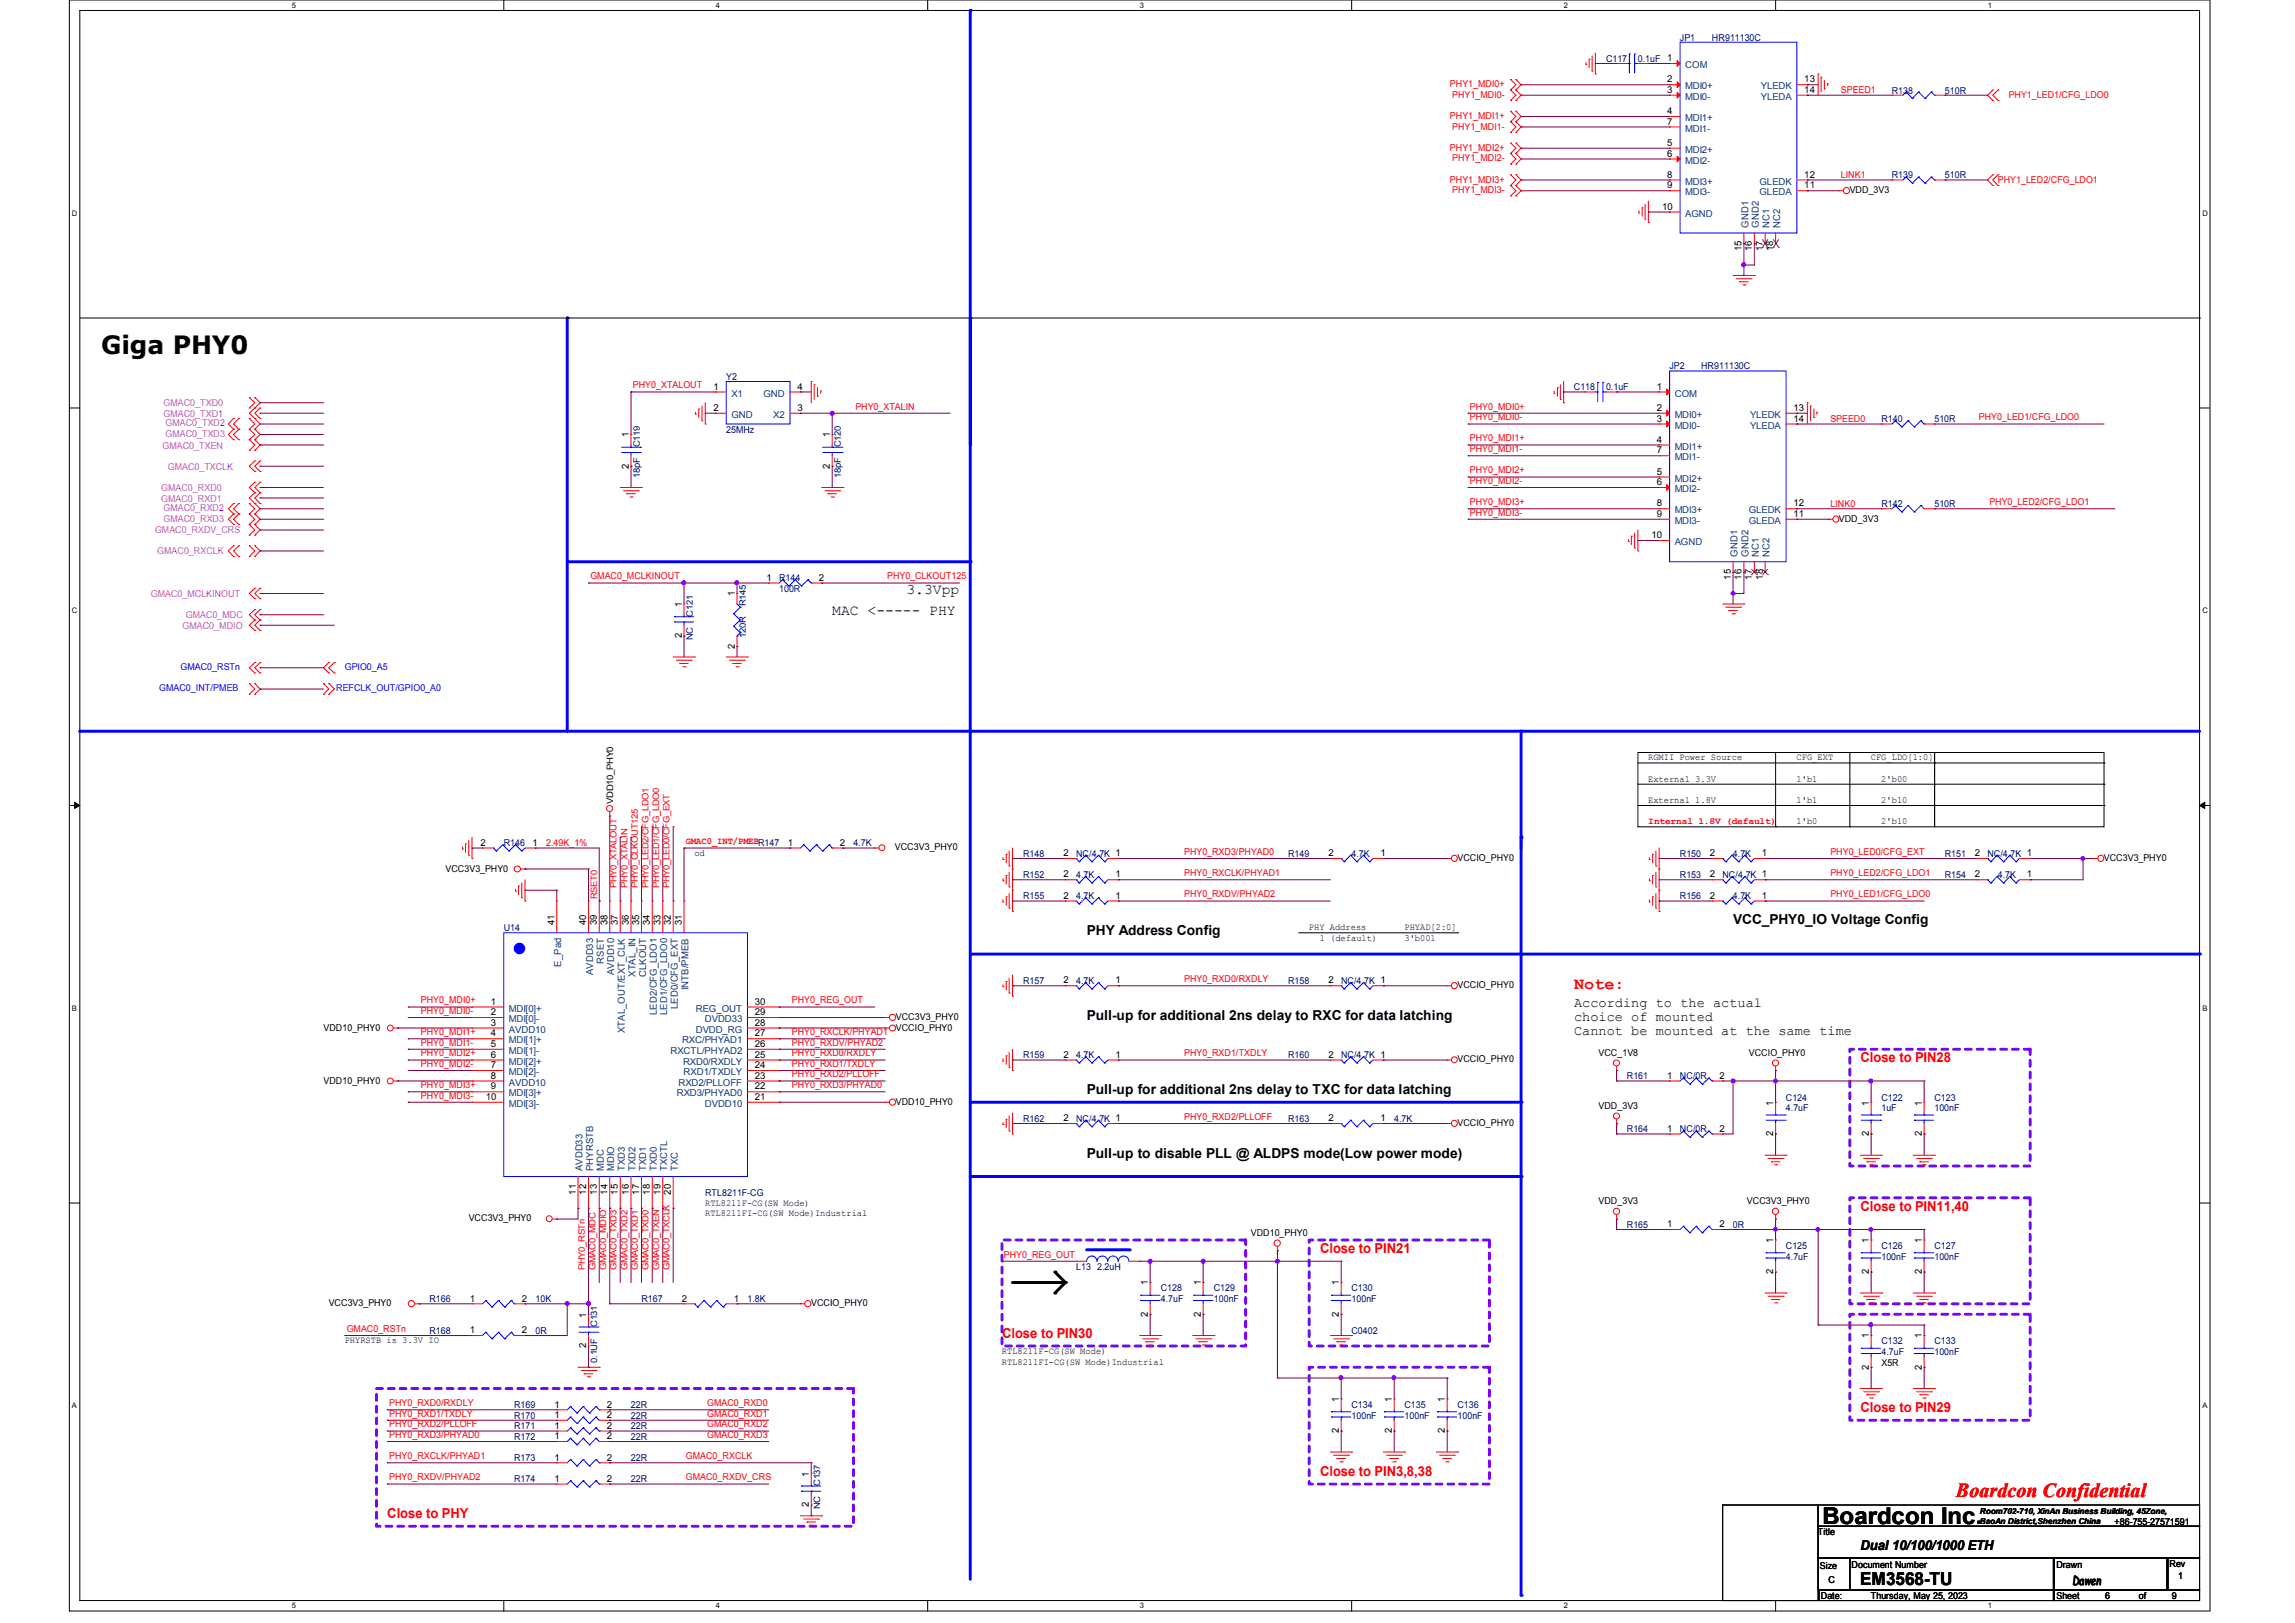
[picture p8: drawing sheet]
<svg xmlns="http://www.w3.org/2000/svg" width="297mm" height="210mm" viewBox="0 0 297 210" stroke-linecap="round" stroke-linejoin="round" font-family="sans-serif">
<defs><g id="words">
<text font-size="3.3" x="13.1" y="45.8">Giga PHY0</text>
<text font-size="3" x="235.8" y="197.2">Boardcon Inc.</text>
<text font-size="2.6" fill="#f00" x="253.1" y="193.8">Boardcon Confidential</text>
<text font-size="2.3" x="240.7" y="205.1">EM3568-TU</text>
<text font-size="2.2" fill="#f00" x="203.7" y="127.9">Note:</text>
<g font-size="1.9">
<text x="117.3" y="76.9">3.3Vpp</text>
<text x="107.7" y="79.6">MAC &lt;----- PHY</text>
</g>
<g font-size="1.8">
<text x="224.3" y="119.6">VCC_PHY0_IO Voltage Config</text>
<text x="140.6" y="120.9">PHY Address Config</text>
<text x="140.6" y="132">Pull-up for additional 2ns delay to RXC for data latching</text>
<text x="203.7" y="130.3">According to the actual</text>
<text x="203.7" y="132.1">choice of mounted</text>
<text x="203.7" y="133.9">Cannot be mounted at the same time</text>
<text x="140.6" y="141.5">Pull-up for additional 2ns delay to TXC for data latching</text>
<text x="140.6" y="149.8">Pull-up to disable PLL @ ALDPS mode(Low power mode)</text>
<text x="240.8" y="200.5">Dual 10/100/1000 ETH</text>
</g>
<g font-size="1.8" fill="#f00">
<text x="240.8" y="137.4">Close to PIN28</text>
<text x="240.8" y="156.6">Close to PIN11,40</text>
<text x="170.8" y="162.1">Close to PIN21</text>
<text x="129.7" y="173.1">Close to PIN30</text>
<text x="240.8" y="182.7">Close to PIN29</text>
<text x="170.8" y="190.9">Close to PIN3,8,38</text>
<text x="50.1" y="196.4">Close to PHY</text>
</g>
<text font-size="1.6" x="268.2" y="205.1">Dawen</text>
<g font-size="1.2" fill="#000080">
<text x="217.4" y="5.2">JP1</text>
<text x="221.6" y="5.2">HR911130C</text>
<text x="207.8" y="8">C117</text>
<text x="211.9" y="8">0.1uF</text>
<text x="244.8" y="12.1">R138</text>
<text x="251.7" y="12.1">510R</text>
<text x="244.8" y="23.1">R139</text>
<text x="251.7" y="23.1">510R</text>
<text x="216" y="47.8">JP2</text>
<text x="220.2" y="47.8">HR911130C</text>
<text x="94" y="49.1">Y2</text>
<text x="203.7" y="50.5">C118</text>
<text x="207.8" y="50.5">0.1uF</text>
<text x="82.8" y="57.9" transform="rotate(-90 82.8 57.9)">C119</text>
<text x="94" y="56">25MHz</text>
<text x="108.8" y="57.9" transform="rotate(-90 108.8 57.9)">C120</text>
<text x="243.5" y="54.6">R140</text>
<text x="250.3" y="54.6">510R</text>
<text x="82.8" y="61.8" transform="rotate(-90 82.8 61.8)">18pF</text>
<text x="108.8" y="61.8" transform="rotate(-90 108.8 61.8)">18pF</text>
<text x="243.5" y="65.6">R142</text>
<text x="250.3" y="65.6">510R</text>
<text x="100.8" y="75.2">R144</text>
<text x="100.8" y="76.6">100R</text>
<text x="89.7" y="82.8" transform="rotate(-90 89.7 82.8)">NC</text>
<text x="89.7" y="79.8" transform="rotate(-90 89.7 79.8)">C121</text>
<text x="96.5" y="82.5" transform="rotate(-90 96.5 82.5)">120R</text>
<text x="96.5" y="78.4" transform="rotate(-90 96.5 78.4)">R145</text>
<text x="65.2" y="109.5">R146</text>
<text x="110.4" y="109.5">4.7K</text>
<text x="132.4" y="110.9">R148</text>
<text x="132.4" y="113.6">R152</text>
<text x="139.3" y="110.9">NC/4.7K 1</text>
<text x="139.3" y="113.6">4.7K</text>
<text x="166.7" y="110.9">R149</text>
<text x="174.9" y="110.9">4.7K</text>
<text x="217.4" y="113.6">R153</text>
<text x="217.4" y="110.9">R150</text>
<text x="222.9" y="113.6">NC/4.7K 1</text>
<text x="224.3" y="110.9">4.7K</text>
<text x="251.7" y="113.6">R154</text>
<text x="251.7" y="110.9">R151</text>
<text x="257.2" y="110.9">NC/4.7K 1</text>
<text x="258.5" y="113.6">4.7K</text>
<text x="132.4" y="116.3">R155</text>
<text x="139.3" y="116.3">4.7K</text>
<text x="217.4" y="116.3">R156</text>
<text x="224.3" y="116.3">4.7K</text>
<text x="65.2" y="120.4">U14</text>
<text x="132.4" y="127.3">R157</text>
<text x="139.3" y="127.3">4.7K</text>
<text x="166.7" y="127.3">R158</text>
<text x="173.6" y="127.3">NC/4.7K 1</text>
<text x="132.4" y="136.9">R159</text>
<text x="139.3" y="136.9">4.7K</text>
<text x="166.7" y="136.9">R160</text>
<text x="173.6" y="136.9">NC/4.7K 1</text>
<text x="210.5" y="139.7">R161</text>
<text x="217.4" y="139.7">NC/0R</text>
<text x="231.1" y="142.4">C124</text>
<text x="231.1" y="143.8">4.7uF</text>
<text x="243.5" y="142.4">C122</text>
<text x="243.5" y="143.8">1uF</text>
<text x="250.3" y="142.4">C123</text>
<text x="250.3" y="143.8">100nF</text>
<text x="132.4" y="145.2">R162</text>
<text x="139.3" y="145.2">NC/4.7K 1</text>
<text x="166.7" y="145.2">R163</text>
<text x="180.4" y="145.2">4.7K</text>
<text x="210.5" y="146.5">R164</text>
<text x="217.4" y="146.5">NC/0R</text>
<text x="91.3" y="154.7">RTL8211F-CG</text>
<text x="210.5" y="158.9">R165</text>
<text x="224.3" y="158.9">0R</text>
<text x="231.1" y="161.6">C125</text>
<text x="243.5" y="161.6">C126</text>
<text x="250.3" y="161.6">C127</text>
<text x="139.3" y="164.3">L13</text>
<text x="142" y="164.3">2.2uH</text>
<text x="150.2" y="167.1">C128</text>
<text x="157.1" y="167.1">C129</text>
<text x="174.9" y="167.1">C130</text>
<text x="231.1" y="163">4.7uF</text>
<text x="243.5" y="163">100nF</text>
<text x="250.3" y="163">100nF</text>
<text x="55.6" y="172.6">R168</text>
<text x="55.6" y="168.4">R166</text>
<text x="69.3" y="172.6">0R</text>
<text x="69.3" y="168.4">10K</text>
<text x="77.3" y="171.7" transform="rotate(-90 77.3 171.7)">C131</text>
<text x="83" y="168.4">R167</text>
<text x="96.7" y="168.4">1.8K</text>
<text x="150.2" y="168.4">4.7uF</text>
<text x="157.1" y="168.4">100nF</text>
<text x="174.9" y="168.4">100nF</text>
<text x="174.9" y="172.6">C0402</text>
<text x="243.5" y="173.9">C132</text>
<text x="250.3" y="173.9">C133</text>
<text x="77.3" y="176.4" transform="rotate(-90 77.3 176.4)">0.1UF</text>
<text x="243.5" y="175.3">4.7uF</text>
<text x="250.3" y="175.3">100nF</text>
<text x="66.5" y="183.6">R170</text>
<text x="66.5" y="184.9">R171</text>
<text x="66.5" y="182.2">R169</text>
<text x="81.7" y="183.6">22R</text>
<text x="81.7" y="184.9">22R</text>
<text x="81.7" y="182.2">22R</text>
<text x="174.9" y="182.2">C134</text>
<text x="174.9" y="183.6">100nF</text>
<text x="181.8" y="182.2">C135</text>
<text x="181.8" y="183.6">100nF</text>
<text x="188.6" y="182.2">C136</text>
<text x="188.6" y="183.6">100nF</text>
<text x="66.5" y="191.8">R174</text>
<text x="66.5" y="186.3">R172</text>
<text x="66.5" y="189">R173</text>
<text x="81.7" y="191.8">22R</text>
<text x="81.7" y="186.3">22R</text>
<text x="81.7" y="189">22R</text>
<text x="106.1" y="195.3" transform="rotate(-90 106.1 195.3)">NC</text>
<text x="106.1" y="192.3" transform="rotate(-90 106.1 192.3)">C137</text>
</g>
<g font-size="1.2" fill="#f00">
<text x="187.6" y="11.3">PHY1_MDI0+</text>
<text x="187.6" y="15.4">PHY1_MDI1+</text>
<text x="187.9" y="16.8">PHY1_MDI1-</text>
<text x="187.9" y="12.7">PHY1_MDI0-</text>
<text x="238.2" y="12.1">SPEED1</text>
<text x="259.9" y="12.7">PHY1_LED1/CFG_LDO0</text>
<text x="187.6" y="23.6">PHY1_MDI3+</text>
<text x="187.6" y="19.5">PHY1_MDI2+</text>
<text x="187.9" y="20.9">PHY1_MDI2-</text>
<text x="238.2" y="23">LINK1</text>
<text x="258.5" y="23.6">PHY1_LED2/CFG_LDO1</text>
<text x="187.9" y="25">PHY1_MDI3-</text>
<text x="81.9" y="50.2">PHY0_XTALOUT</text>
<text x="110.7" y="53">PHY0_XTALIN</text>
<text x="190.2" y="53">PHY0_MDI0+</text>
<text x="190.2" y="54.4">PHY0_MDI0-</text>
<text x="190.2" y="57.1">PHY0_MDI1+</text>
<text x="190.2" y="58.5">PHY0_MDI1-</text>
<text x="236.9" y="54.6">SPEED0</text>
<text x="256.1" y="54.4">PHY0_LED1/CFG_LDO0</text>
<text x="190.2" y="61.3">PHY0_MDI2+</text>
<text x="190.2" y="62.6">PHY0_MDI2-</text>
<text x="190.2" y="65.4">PHY0_MDI3+</text>
<text x="236.9" y="65.6">LINK0</text>
<text x="257.4" y="65.4">PHY0_LED2/CFG_LDO1</text>
<text x="190.2" y="66.7">PHY0_MDI3-</text>
<text x="76.4" y="75">GMAC0_MCLKINOUT</text>
<text x="114.8" y="75">PHY0_CLKOUT125</text>
<text x="213.3" y="106.6">Internal 1.8V (default)</text>
<text x="70.7" y="109.5">2.49K_1%</text>
<text x="88.8" y="109.3">GMAC0_INT/PMEBR147</text>
<text x="153.2" y="110.6">PHY0_RXD3/PHYAD0</text>
<text x="153.2" y="113.4">PHY0_RXCLK/PHYAD1</text>
<text x="236.9" y="110.6">PHY0_LED0/CFG_EXT</text>
<text x="236.9" y="113.4">PHY0_LED2/CFG_LDO1</text>
<text x="77.3" y="116.3" transform="rotate(-90 77.3 116.3)">RSET0</text>
<text x="79.8" y="114.9" transform="rotate(-90 79.8 114.9)">PHY0_XTALOUT</text>
<text x="81.2" y="114.9" transform="rotate(-90 81.2 114.9)">PHY0_XTALIN</text>
<text x="82.5" y="114.9" transform="rotate(-90 82.5 114.9)">PHY0_CLKOUT125</text>
<text x="83.9" y="114.9" transform="rotate(-90 83.9 114.9)">PHY0_LED2/CFG_LDO1</text>
<text x="85.3" y="114.9" transform="rotate(-90 85.3 114.9)">PHY0_LED1/CFG_LDO0</text>
<text x="86.6" y="114.9" transform="rotate(-90 86.6 114.9)">PHY0_LED0/CFG_EXT</text>
<text x="153.2" y="116.1">PHY0_RXDV/PHYAD2</text>
<text x="236.9" y="116.1">PHY0_LED1/CFG_LDO0</text>
<text x="54.5" y="129.8">PHY0_MDI0+</text>
<text x="54.5" y="131.2">PHY0_MDI0-</text>
<text x="102.5" y="129.8">PHY0_REG_OUT</text>
<text x="153.2" y="127.1">PHY0_RXD0/RXDLY</text>
<text x="54.5" y="133.9">PHY0_MDI1+</text>
<text x="54.5" y="135.3">PHY0_MDI1-</text>
<text x="54.5" y="136.7">PHY0_MDI2+</text>
<text x="102.5" y="133.9">PHY0_RXCLK/PHYAD1</text>
<text x="102.5" y="135.3">PHY0_RXDV/PHYAD2</text>
<text x="102.5" y="136.7">PHY0_RXD0/RXDLY</text>
<text x="153.2" y="136.7">PHY0_RXD1/TXDLY</text>
<text x="54.5" y="138">PHY0_MDI2-</text>
<text x="54.5" y="140.8">PHY0_MDI3+</text>
<text x="54.5" y="142.2">PHY0_MDI3-</text>
<text x="102.5" y="138">PHY0_RXD1/TXDLY</text>
<text x="102.5" y="139.4">PHY0_RXD2/PLLOFF</text>
<text x="102.5" y="140.8">PHY0_RXD3/PHYAD0</text>
<text x="153.2" y="144.9">PHY0_RXD2/PLLOFF</text>
<text x="75.7" y="164.3" transform="rotate(-90 75.7 164.3)">PHY0_RSTn</text>
<text x="77.1" y="164.3" transform="rotate(-90 77.1 164.3)">GMAC0_MDC</text>
<text x="78.4" y="164.3" transform="rotate(-90 78.4 164.3)">GMAC0_MDIO</text>
<text x="79.8" y="164.3" transform="rotate(-90 79.8 164.3)">GMAC0_TXD3</text>
<text x="81.2" y="164.3" transform="rotate(-90 81.2 164.3)">GMAC0_TXD2</text>
<text x="82.5" y="164.3" transform="rotate(-90 82.5 164.3)">GMAC0_TXD1</text>
<text x="83.9" y="164.3" transform="rotate(-90 83.9 164.3)">GMAC0_TXD0</text>
<text x="85.3" y="164.3" transform="rotate(-90 85.3 164.3)">GMAC0_TXEN</text>
<text x="86.6" y="164.3" transform="rotate(-90 86.6 164.3)">GMAC0_TXCLK</text>
<text x="129.9" y="162.7">PHY0_REG_OUT</text>
<text x="44.9" y="172.3">GMAC0_RSTn</text>
<text x="50.4" y="181.9">PHY0_RXD0/RXDLY</text>
<text x="50.4" y="183.3">PHY0_RXD1/TXDLY</text>
<text x="50.4" y="184.7">PHY0_RXD2/PLLOFF</text>
<text x="91.5" y="181.9">GMAC0_RXD0</text>
<text x="91.5" y="183.3">GMAC0_RXD1</text>
<text x="91.5" y="184.7">GMAC0_RXD2</text>
<text x="50.4" y="186.1">PHY0_RXD3/PHYAD0</text>
<text x="50.4" y="188.8">PHY0_RXCLK/PHYAD1</text>
<text x="50.4" y="191.6">PHY0_RXDV/PHYAD2</text>
<text x="88.8" y="188.8">GMAC0_RXCLK</text>
<text x="88.8" y="191.6">GMAC0_RXDV_CRS</text>
<text x="91.5" y="186.1">GMAC0_RXD3</text>
</g>
<g font-size="1.2">
<text x="215.8" y="7.9">1</text>
<text x="215.8" y="10.7">2</text>
<text x="233.5" y="10.7">13</text>
<text x="215.8" y="12">3</text>
<text x="215.8" y="14.8">4</text>
<text x="215.8" y="16.1">7</text>
<text x="233.5" y="12">14</text>
<text x="215.8" y="18.9">5</text>
<text x="215.8" y="20.3">6</text>
<text x="215.8" y="23">8</text>
<text x="233.5" y="23">12</text>
<text x="215.1" y="27.1">10</text>
<text x="215.8" y="24.4">9</text>
<text x="233.5" y="24.4">11</text>
<text x="239.4" y="25">VDD_3V3</text>
<text x="225.4" y="32.5" transform="rotate(-90 225.4 32.5)">15</text>
<text x="226.7" y="32.5" transform="rotate(-90 226.7 32.5)">16</text>
<text x="228.1" y="32.5" transform="rotate(-90 228.1 32.5)">17</text>
<text x="229.5" y="32.5" transform="rotate(-90 229.5 32.5)">18</text>
<text x="92.3" y="50.4">1</text>
<text x="92.3" y="53.2">2</text>
<text x="103.2" y="53.2">3</text>
<text x="103.2" y="50.4">4</text>
<text x="214.4" y="50.4">1</text>
<text x="214.4" y="53.2">2</text>
<text x="232.1" y="53.2">13</text>
<text x="81.4" y="56.6" transform="rotate(-90 81.4 56.6)">1</text>
<text x="107.4" y="56.6" transform="rotate(-90 107.4 56.6)">1</text>
<text x="214.4" y="54.6">3</text>
<text x="214.4" y="57.3">4</text>
<text x="214.4" y="58.7">7</text>
<text x="232.1" y="54.6">14</text>
<text x="81.4" y="60.6" transform="rotate(-90 81.4 60.6)">2</text>
<text x="107.4" y="60.6" transform="rotate(-90 107.4 60.6)">2</text>
<text x="214.4" y="61.4">5</text>
<text x="214.4" y="62.8">6</text>
<text x="214.4" y="65.5">8</text>
<text x="232.1" y="65.5">12</text>
<text x="213.7" y="69.6">10</text>
<text x="214.4" y="66.9">9</text>
<text x="232.1" y="66.9">11</text>
<text x="238" y="67.5">VDD_3V3</text>
<text x="95.1" y="77.2" transform="rotate(-90 95.1 77.2)">1</text>
<text x="99.2" y="75.1">1</text>
<text x="106" y="75.1">2</text>
<text x="224" y="75" transform="rotate(-90 224 75)">15</text>
<text x="225.4" y="75" transform="rotate(-90 225.4 75)">16</text>
<text x="226.7" y="75" transform="rotate(-90 226.7 75)">17</text>
<text x="228.1" y="75" transform="rotate(-90 228.1 75)">18</text>
<text x="88.2" y="82.5" transform="rotate(-90 88.2 82.5)">2</text>
<text x="88.2" y="78.6" transform="rotate(-90 88.2 78.6)">1</text>
<text x="95.1" y="83.9" transform="rotate(-90 95.1 83.9)">2</text>
<text x="213.3" y="101.1">External 3.3V</text>
<text x="213.3" y="98.4">RGMII Power Source</text>
<text x="232.5" y="101.1">1'b1</text>
<text x="232.5" y="98.4">CFG_EXT</text>
<text x="242.1" y="98.4">CFG_LDO[1:0]</text>
<text x="243.5" y="101.1">2'b00</text>
<text x="79.4" y="104" transform="rotate(-90 79.4 104)">VDD10_PHY0</text>
<text x="213.3" y="103.9">External 1.8V</text>
<text x="232.5" y="106.6">1'b0</text>
<text x="232.5" y="103.9">1'b1</text>
<text x="243.5" y="103.9">2'b10</text>
<text x="243.5" y="106.6">2'b10</text>
<text x="57.7" y="112.8">VCC3V3_PHY0</text>
<text x="62.2" y="109.4">2</text>
<text x="68.9" y="109.4">1</text>
<text x="89.9" y="110.7">od</text>
<text x="101.9" y="109.4">1</text>
<text x="108.7" y="109.4">2</text>
<text x="115.8" y="110">VCC3V3_PHY0</text>
<text x="137.6" y="110.8">2</text>
<text x="137.6" y="113.5">2</text>
<text x="144.3" y="113.5">1</text>
<text x="171.9" y="110.8">2</text>
<text x="178.6" y="110.8">1</text>
<text x="188.6" y="111.4">VCCIO_PHY0</text>
<text x="221.3" y="113.5">2</text>
<text x="221.3" y="110.8">2</text>
<text x="228" y="110.8">1</text>
<text x="255.6" y="113.5">2</text>
<text x="255.6" y="110.8">2</text>
<text x="262.3" y="113.5">1</text>
<text x="272.3" y="111.4">VCC3V3_PHY0</text>
<text x="71.8" y="119.7" transform="rotate(-90 71.8 119.7)">41</text>
<text x="75.9" y="119.7" transform="rotate(-90 75.9 119.7)">40</text>
<text x="77.3" y="119.7" transform="rotate(-90 77.3 119.7)">39</text>
<text x="78.6" y="119.7" transform="rotate(-90 78.6 119.7)">38</text>
<text x="80" y="119.7" transform="rotate(-90 80 119.7)">37</text>
<text x="81.4" y="119.7" transform="rotate(-90 81.4 119.7)">36</text>
<text x="82.7" y="119.7" transform="rotate(-90 82.7 119.7)">35</text>
<text x="84.1" y="119.7" transform="rotate(-90 84.1 119.7)">34</text>
<text x="85.5" y="119.7" transform="rotate(-90 85.5 119.7)">33</text>
<text x="86.8" y="119.7" transform="rotate(-90 86.8 119.7)">32</text>
<text x="88.2" y="119.7" transform="rotate(-90 88.2 119.7)">31</text>
<text x="137.6" y="116.3">2</text>
<text x="144.3" y="116.3">1</text>
<text x="221.3" y="116.3">2</text>
<text x="228" y="116.3">1</text>
<text x="169.4" y="120.3">PHY Address</text>
<text x="170.8" y="121.7">1 (default)</text>
<text x="181.8" y="120.3">PHYAD[2:0]</text>
<text x="181.8" y="121.7">3'b001</text>
<text x="63.5" y="130">1</text>
<text x="63.5" y="131.4">2</text>
<text x="97.7" y="131.4">29</text>
<text x="97.7" y="130">30</text>
<text x="115.9" y="132">VCC3V3_PHY0</text>
<text x="137.6" y="127.3">2</text>
<text x="144.3" y="127.3">1</text>
<text x="171.9" y="127.3">2</text>
<text x="188.6" y="127.8">VCCIO_PHY0</text>
<text x="41.9" y="133.3">VDD10_PHY0</text>
<text x="63.5" y="132.7">3</text>
<text x="63.5" y="134.1">4</text>
<text x="63.5" y="135.5">5</text>
<text x="63.5" y="136.9">6</text>
<text x="97.7" y="136.9">25</text>
<text x="97.7" y="135.5">26</text>
<text x="97.7" y="134.1">27</text>
<text x="97.7" y="132.7">28</text>
<text x="115.9" y="133.3">VCCIO_PHY0</text>
<text x="137.6" y="136.9">2</text>
<text x="144.3" y="136.9">1</text>
<text x="171.9" y="136.9">2</text>
<text x="188.6" y="137.5">VCCIO_PHY0</text>
<text x="206.9" y="136.7">VCC_1V8</text>
<text x="226.3" y="136.7">VCCIO_PHY0</text>
<text x="41.9" y="140.2">VDD10_PHY0</text>
<text x="62.9" y="142.3">10</text>
<text x="63.5" y="138.2">7</text>
<text x="63.5" y="139.6">8</text>
<text x="63.5" y="141">9</text>
<text x="97.7" y="142.3">21</text>
<text x="97.7" y="141">22</text>
<text x="97.7" y="139.6">23</text>
<text x="97.7" y="138.2">24</text>
<text x="115.9" y="143">VDD10_PHY0</text>
<text x="206.9" y="143.5">VDD_3V3</text>
<text x="215.8" y="139.6">1</text>
<text x="222.5" y="139.6">2</text>
<text x="229.5" y="143" transform="rotate(-90 229.5 143)">1</text>
<text x="241.8" y="143" transform="rotate(-90 241.8 143)">1</text>
<text x="248.7" y="143" transform="rotate(-90 248.7 143)">1</text>
<text x="137.6" y="145.1">2</text>
<text x="171.9" y="145.1">2</text>
<text x="178.6" y="145.1">1</text>
<text x="188.6" y="145.7">VCCIO_PHY0</text>
<text x="215.8" y="146.4">1</text>
<text x="222.5" y="146.4">2</text>
<text x="229.5" y="147" transform="rotate(-90 229.5 147)">2</text>
<text x="241.8" y="147" transform="rotate(-90 241.8 147)">2</text>
<text x="248.7" y="147" transform="rotate(-90 248.7 147)">2</text>
<text x="74.5" y="154.6" transform="rotate(-90 74.5 154.6)">11</text>
<text x="75.9" y="154.6" transform="rotate(-90 75.9 154.6)">12</text>
<text x="77.3" y="154.6" transform="rotate(-90 77.3 154.6)">13</text>
<text x="78.6" y="154.6" transform="rotate(-90 78.6 154.6)">14</text>
<text x="80" y="154.6" transform="rotate(-90 80 154.6)">15</text>
<text x="81.4" y="154.6" transform="rotate(-90 81.4 154.6)">16</text>
<text x="82.7" y="154.6" transform="rotate(-90 82.7 154.6)">17</text>
<text x="84.1" y="154.6" transform="rotate(-90 84.1 154.6)">18</text>
<text x="85.5" y="154.6" transform="rotate(-90 85.5 154.6)">19</text>
<text x="86.8" y="154.6" transform="rotate(-90 86.8 154.6)">20</text>
<text x="91.3" y="156">RTL8211F-CG(SW Mode)</text>
<text x="206.9" y="155.8">VDD_3V3</text>
<text x="226.1" y="155.8">VCC3V3_PHY0</text>
<text x="60.7" y="158">VCC3V3_PHY0</text>
<text x="91.3" y="157.4">RTL8211FI-CG(SW Mode)Industrial</text>
<text x="161.9" y="160">VDD10_PHY0</text>
<text x="215.8" y="158.8">1</text>
<text x="222.5" y="158.8">2</text>
<text x="229.5" y="160.9" transform="rotate(-90 229.5 160.9)">1</text>
<text x="241.8" y="160.9" transform="rotate(-90 241.8 160.9)">1</text>
<text x="248.7" y="160.9" transform="rotate(-90 248.7 160.9)">1</text>
<text x="148.5" y="166.3" transform="rotate(-90 148.5 166.3)">1</text>
<text x="155.4" y="166.3" transform="rotate(-90 155.4 166.3)">1</text>
<text x="173.3" y="166.3" transform="rotate(-90 173.3 166.3)">1</text>
<text x="229.5" y="164.8" transform="rotate(-90 229.5 164.8)">2</text>
<text x="241.8" y="164.8" transform="rotate(-90 241.8 164.8)">2</text>
<text x="248.7" y="164.8" transform="rotate(-90 248.7 164.8)">2</text>
<text x="42.5" y="169">VCC3V3_PHY0</text>
<text x="44.6" y="173.8">PHYRSTB is 3.3V IO</text>
<text x="60.8" y="172.5">1</text>
<text x="60.8" y="168.4">1</text>
<text x="67.5" y="172.5">2</text>
<text x="67.5" y="168.4">2</text>
<text x="75.9" y="170.5" transform="rotate(-90 75.9 170.5)">1</text>
<text x="88.2" y="168.4">2</text>
<text x="94.9" y="168.4">1</text>
<text x="105" y="169">VCCIO_PHY0</text>
<text x="148.5" y="170.3" transform="rotate(-90 148.5 170.3)">2</text>
<text x="155.4" y="170.3" transform="rotate(-90 155.4 170.3)">2</text>
<text x="173.3" y="170.3" transform="rotate(-90 173.3 170.3)">2</text>
<text x="241.8" y="173.2" transform="rotate(-90 241.8 173.2)">1</text>
<text x="248.7" y="173.2" transform="rotate(-90 248.7 173.2)">1</text>
<text x="75.9" y="174.5" transform="rotate(-90 75.9 174.5)">2</text>
<text x="129.6" y="175.2">RTL8211F-CG(SW Mode)</text>
<text x="129.6" y="176.6">RTL8211FI-CG(SW Mode)Industrial</text>
<text x="241.8" y="177.2" transform="rotate(-90 241.8 177.2)">2</text>
<text x="243.5" y="176.7">X5R</text>
<text x="248.7" y="177.2" transform="rotate(-90 248.7 177.2)">2</text>
<text x="71.8" y="183.5">1</text>
<text x="71.8" y="184.9">1</text>
<text x="71.8" y="182.1">1</text>
<text x="78.5" y="183.5">2</text>
<text x="78.5" y="184.9">2</text>
<text x="78.5" y="182.1">2</text>
<text x="173.3" y="185.4" transform="rotate(-90 173.3 185.4)">2</text>
<text x="173.3" y="181.4" transform="rotate(-90 173.3 181.4)">1</text>
<text x="180.1" y="185.4" transform="rotate(-90 180.1 185.4)">2</text>
<text x="180.1" y="181.4" transform="rotate(-90 180.1 181.4)">1</text>
<text x="187" y="185.4" transform="rotate(-90 187 185.4)">2</text>
<text x="187" y="181.4" transform="rotate(-90 187 181.4)">1</text>
<text x="71.8" y="191.7">1</text>
<text x="71.8" y="186.2">1</text>
<text x="71.8" y="189">1</text>
<text x="78.5" y="191.7">2</text>
<text x="78.5" y="186.2">2</text>
<text x="78.5" y="189">2</text>
<text x="104.7" y="191" transform="rotate(-90 104.7 191)">1</text>
<text x="104.7" y="195" transform="rotate(-90 104.7 195)">2</text>
<text x="273.7" y="197.3">+86-755-27571591</text>
<text x="235.3" y="198.6">Title</text>
<text x="235.5" y="203">Size</text>
<text x="239.6" y="202.9">Document Number</text>
<text x="266.1" y="202.9">Drawn</text>
<text x="280.8" y="202.7">Rev</text>
<text x="235.6" y="206.9">Date:</text>
<text x="236.6" y="204.8">C</text>
<text x="242.1" y="206.9">Thursday, May 25, 2023</text>
<text x="266.1" y="206.9">Sheet</text>
<text x="272.4" y="206.9">6</text>
<text x="276.8" y="206.9">of</text>
<text x="281.1" y="206.9">9</text>
<text x="281.9" y="204.3">1</text>
</g>
<g font-size="1.2" fill="#004080">
<text x="218.1" y="8.8">COM</text>
<text x="218.1" y="11.6">MDI0+</text>
<text x="227.9" y="11.6">YLEDK</text>
<text x="218.1" y="12.9">MDI0-</text>
<text x="218.1" y="15.7">MDI1+</text>
<text x="218.1" y="17">MDI1-</text>
<text x="227.9" y="12.9">YLEDA</text>
<text x="218.1" y="19.8">MDI2+</text>
<text x="218.1" y="21.2">MDI2-</text>
<text x="218.1" y="23.9">MDI3+</text>
<text x="227.7" y="23.9">GLEDK</text>
<text x="218.1" y="25.3">MDI3-</text>
<text x="218.1" y="28">AGND</text>
<text x="226.3" y="29.5" transform="rotate(-90 226.3 29.5)">GND1</text>
<text x="227.6" y="29.5" transform="rotate(-90 227.6 29.5)">GND2</text>
<text x="227.7" y="25.3">GLEDA</text>
<text x="229" y="29.5" transform="rotate(-90 229 29.5)">NC1</text>
<text x="230.4" y="29.5" transform="rotate(-90 230.4 29.5)">NC2</text>
<text x="94.7" y="51.3">X1</text>
<text x="98.8" y="51.3">GND</text>
<text x="216.7" y="51.3">COM</text>
<text x="94.7" y="54.1">GND</text>
<text x="100.1" y="54.1">X2</text>
<text x="216.7" y="54.1">MDI0+</text>
<text x="216.7" y="55.5">MDI0-</text>
<text x="216.7" y="58.2">MDI1+</text>
<text x="216.7" y="59.6">MDI1-</text>
<text x="226.5" y="55.5">YLEDA</text>
<text x="226.5" y="54.1">YLEDK</text>
<text x="216.7" y="62.3">MDI2+</text>
<text x="216.7" y="63.7">MDI2-</text>
<text x="216.7" y="66.4">MDI3+</text>
<text x="216.7" y="67.8">MDI3-</text>
<text x="216.7" y="70.5">AGND</text>
<text x="226.3" y="67.8">GLEDA</text>
<text x="226.3" y="66.4">GLEDK</text>
<text x="224.9" y="72" transform="rotate(-90 224.9 72)">GND1</text>
<text x="226.3" y="72" transform="rotate(-90 226.3 72)">GND2</text>
<text x="227.6" y="72" transform="rotate(-90 227.6 72)">NC1</text>
<text x="229" y="72" transform="rotate(-90 229 72)">NC2</text>
<text x="72.6" y="125.1" transform="rotate(-90 72.6 125.1)">E_Pad</text>
<text x="78.1" y="124.7" transform="rotate(-90 78.1 124.7)">RSET</text>
<text x="65.9" y="130.9">MDI[0]+</text>
<text x="76.7" y="126.2" transform="rotate(-90 76.7 126.2)">AVDD33</text>
<text x="79.5" y="126.2" transform="rotate(-90 79.5 126.2)">AVDD10</text>
<text x="82.2" y="126.4" transform="rotate(-90 82.2 126.4)">XTAL_IN</text>
<text x="83.6" y="126.4" transform="rotate(-90 83.6 126.4)">CLKOUT</text>
<text x="85" y="131.3" transform="rotate(-90 85 131.3)">LED2/CFG_LDO1</text>
<text x="86.4" y="131.3" transform="rotate(-90 86.4 131.3)">LED1/CFG_LDO0</text>
<text x="87.7" y="130.6" transform="rotate(-90 87.7 130.6)">LED0/CFG_EXT</text>
<text x="89.1" y="128.1" transform="rotate(-90 89.1 128.1)">INTB/PMEB</text>
<text x="90" y="130.9">REG_OUT</text>
<text x="65.9" y="132.2">MDI[0]-</text>
<text x="65.9" y="133.6">AVDD10</text>
<text x="65.9" y="135">MDI[1]+</text>
<text x="65.9" y="136.4">MDI[1]-</text>
<text x="65.9" y="137.8">MDI[2]+</text>
<text x="80.9" y="133.7" transform="rotate(-90 80.9 133.7)">XTAL_OUT/EXT_CLK</text>
<text x="86.8" y="136.4">RXCTL/PHYAD2</text>
<text x="88.3" y="135">RXC/PHYAD1</text>
<text x="88.4" y="137.8">RXD0/RXDLY</text>
<text x="90" y="133.6">DVDD_RG</text>
<text x="91.2" y="132.2">DVDD33</text>
<text x="65.9" y="139.1">MDI[2]-</text>
<text x="65.9" y="140.5">AVDD10</text>
<text x="65.9" y="141.9">MDI[3]+</text>
<text x="65.9" y="143.2">MDI[3]-</text>
<text x="87.6" y="141.9">RXD3/PHYAD0</text>
<text x="87.8" y="140.5">RXD2/PLLOFF</text>
<text x="88.5" y="139.1">RXD1/TXDLY</text>
<text x="91.2" y="143.2">DVDD10</text>
<text x="75.4" y="151.6" transform="rotate(-90 75.4 151.6)">AVDD33</text>
<text x="76.7" y="151.6" transform="rotate(-90 76.7 151.6)">PHYRSTB</text>
<text x="78.1" y="151.6" transform="rotate(-90 78.1 151.6)">MDC</text>
<text x="79.5" y="151.6" transform="rotate(-90 79.5 151.6)">MDIO</text>
<text x="80.9" y="151.6" transform="rotate(-90 80.9 151.6)">TXD3</text>
<text x="82.2" y="151.6" transform="rotate(-90 82.2 151.6)">TXD2</text>
<text x="83.6" y="151.6" transform="rotate(-90 83.6 151.6)">TXD1</text>
<text x="85" y="151.6" transform="rotate(-90 85 151.6)">TXD0</text>
<text x="86.4" y="151.6" transform="rotate(-90 86.4 151.6)">TXCTL</text>
<text x="87.7" y="151.6" transform="rotate(-90 87.7 151.6)">TXC</text>
</g>
<g font-size="1.2" fill="#f0f">
<text x="21.2" y="52.6">GMAC0_TXD0</text>
<text x="21.2" y="53.9">GMAC0_TXD1</text>
<text x="21" y="58">GMAC0_TXEN</text>
<text x="21.4" y="55.2">GMAC0_TXD2</text>
<text x="21.4" y="56.6">GMAC0_TXD3</text>
<text x="20.9" y="64.9">GMAC0_RXD1</text>
<text x="20.9" y="63.5">GMAC0_RXD0</text>
<text x="21.7" y="60.8">GMAC0_TXCLK</text>
<text x="20.1" y="69">GMAC0_RXDV_CRS</text>
<text x="20.4" y="71.6">GMAC0_RXCLK</text>
<text x="21.2" y="66.1">GMAC0_RXD2</text>
<text x="21.2" y="67.5">GMAC0_RXD3</text>
<text x="19.5" y="77.3">GMAC0_MCLKINOUT</text>
<text x="23.6" y="81.4">GMAC0_MDIO</text>
<text x="24" y="80">GMAC0_MDC</text>
</g>
<g font-size="1.2" fill="#00f">
<text x="20.6" y="89.5">GMAC0_INT/PMEB</text>
<text x="23.4" y="86.7">GMAC0_RSTn</text>
<text x="43.5" y="89.5">REFCLK_OUT/GPIO0_A0</text>
<text x="44.6" y="86.7">GPIO0_A5</text>
</g>
<g font-size="1.1">
<text x="256.2" y="197.2">BaoAn District,Shenzhen China</text>
<text x="256.2" y="195.9">Room702-710, XinAn Business Building, 45Zone,</text>
</g>
<g font-size="1">
<text x="37.8" y="1">5</text>
<text x="92.6" y="1">4</text>
<text x="147.5" y="1">3</text>
<text x="202.4" y="1">2</text>
<text x="257.2" y="1">1</text>
<text x="9.3" y="27.9">D</text>
<text x="285" y="27.9">D</text>
<text x="9.3" y="79.4">C</text>
<text x="285" y="79.4">C</text>
<text x="9.3" y="130.8">B</text>
<text x="285" y="130.8">B</text>
<text x="9.3" y="182.2">A</text>
<text x="285" y="182.2">A</text>
<text x="37.8" y="208.1">5</text>
<text x="92.6" y="208.1">4</text>
<text x="147.5" y="208.1">3</text>
<text x="202.4" y="208.1">2</text>
<text x="257.2" y="208.1">1</text>
</g>
</g></defs>
<path d="M9 0h277v208.4h-277zM10.3 1.4h274.3v205.7h-274.3z" fill="none" stroke="#000" stroke-width=".13"/>
<g fill="#fff">
<path d="M37.8 .1h.5v1.1h-.5z"/>
<path d="M37.8 207.2h.5v1.1h-.5z"/>
</g>
<path d="M65.2 0v1.4M65.2 207.1v1.3" fill="none" stroke="#000" stroke-width=".13"/>
<g fill="#fff">
<path d="M92.6 .1h.6v1.1h-.6z"/>
<path d="M92.6 207.2h.6v1.1h-.6z"/>
</g>
<path d="M120.1 0v1.4M120.1 207.1v1.3" fill="none" stroke="#000" stroke-width=".13"/>
<g fill="#fff">
<path d="M147.5 .1h.5v1.1h-.5z"/>
<path d="M147.5 207.2h.5v1.1h-.5z"/>
</g>
<path d="M174.9 0v1.4M174.9 207.1v1.3" fill="none" stroke="#000" stroke-width=".13"/>
<g fill="#fff">
<path d="M202.4 .1h.5v1.1h-.5z"/>
<path d="M202.4 207.2h.5v1.1h-.5z"/>
</g>
<path d="M229.8 0v1.4M229.8 207.1v1.3" fill="none" stroke="#000" stroke-width=".13"/>
<g fill="#fff">
<path d="M257.2 .1h.6v1.1h-.6z"/>
<path d="M257.2 207.2h.6v1.1h-.6z"/>
<path d="M9.3 27.1h.7v1.1h-.7z"/>
<path d="M285 27.1h.7v1.1h-.7z"/>
<path d="M9.3 78.5h.7v1.1h-.7z"/>
<path d="M285 78.5h.7v1.1h-.7z"/>
</g>
<path d="M9 52.8h1.3M284.6 52.8h1.4" fill="none" stroke="#000" stroke-width=".13"/>
<g fill="#fff">
<path d="M9.3 129.9h.6v1.1h-.6z"/>
<path d="M285 129.9h.6v1.1h-.6z"/>
</g>
<path d="M9 104.2h1.3M284.6 104.2h1.4" fill="none" stroke="#000" stroke-width=".13"/>
<path d="M9.7 103.8l.6 .4-.6 .4zM284.6 104.2l.7-.4v.8z" fill="#000" stroke="#000" stroke-width=".13"/>
<g fill="#fff">
<path d="M9.3 181.4h.6v1.1h-.6z"/>
<path d="M285 181.4h.6v1.1h-.6z"/>
</g>
<path d="M9 155.7h1.3M284.6 155.7h1.4" fill="none" stroke="#000" stroke-width=".13"/>
<path d="M73.4 72.7h52.2" fill="none" stroke="#00f" stroke-width=".38"/>
<circle cx="125.6" cy="72.7" r=".19" fill="#00f"/>
<path d="M73.4 41.1v53.5" fill="none" stroke="#00f" stroke-width=".38"/>
<circle cx="73.4" cy="41.1" r=".19" fill="#00f"/>
<path d="M10.3 94.6h274.3" fill="none" stroke="#00f" stroke-width=".38"/>
<circle cx="10.3" cy="94.6" r=".19" fill="#00f"/>
<path d="M212 97.4h38.4v9.6h-38.4zM212 98.7h60.3M229.8 97.4v9.6M239.4 97.4v9.6M250.4 97.4h21.9v9.6h-21.9zM250.4 98.7h.1M272.3 98.7h.1M212 101.5h60.3M229.8 107h.1M239.4 107h.1M250.4 101.5h.1M272.3 101.5h.1" fill="none" stroke="#000" stroke-width=".13"/>
<path d="M196.8 123.4v83" fill="none" stroke="#00f" stroke-width=".38"/>
<circle cx="196.8" cy="206.4" r=".19" fill="#00f"/>
<path d="M212 104.2h60.3M250.4 104.2h.1M272.3 104.2h.1" fill="none" stroke="#000" stroke-width=".13"/>
<path d="M125.6 41.1v53.5" fill="none" stroke="#00f" stroke-width=".38"/>
<circle cx="125.6" cy="41.1" r=".19" fill="#00f"/>
<path d="M168.1 120.7h20.5M188.6 120.7h.1" fill="none" stroke="#000" stroke-width=".13"/>
<path d="M125.6 123.4h71.2" fill="none" stroke="#00f" stroke-width=".38"/>
<circle cx="196.8" cy="123.4" r=".19" fill="#00f"/>
<path d="M125.6 94.6v109.7" fill="none" stroke="#00f" stroke-width=".38"/>
<circle cx="125.6" cy="94.6" r=".19" fill="#00f"/>
<path d="M196.8 94.6v15.1" fill="none" stroke="#00f" stroke-width=".38"/>
<circle cx="196.8" cy="94.6" r=".19" fill="#00f"/>
<path d="M125.6 142.6h71.2" fill="none" stroke="#00f" stroke-width=".38"/>
<circle cx="196.8" cy="142.6" r=".19" fill="#00f"/>
<path d="M196.8 108.3v15.1" fill="none" stroke="#00f" stroke-width=".38"/>
<circle cx="196.8" cy="108.3" r=".19" fill="#00f"/>
<path d="M239.4 135.8h23.3v15.1h-23.3zM239.4 155h23.3v13.7h-23.3zM129.7 160.4h31.5v13.8h-31.5zM169.4 160.4h23.3v13.8h-23.3zM169.4 176.9h23.3v15.1h-23.3zM239.4 170.1h23.3v13.7h-23.3z" fill="none" stroke="#8000ff" stroke-width=".38" stroke-dasharray=".8 .8"/>
<path d="M125.6 152.2h71.2" fill="none" stroke="#00f" stroke-width=".38"/>
<circle cx="196.8" cy="152.2" r=".19" fill="#00f"/>
<path d="M131 165.9h6.9M136.5 164.6l1.4 1.3M137.9 165.9l-1.4 1.4" fill="none" stroke="#000" stroke-width=".38"/>
<g fill="#000">
<circle cx="136.5" cy="164.6" r=".19"/>
<circle cx="136.5" cy="167.3" r=".19"/>
<circle cx="137.9" cy="165.9" r=".19"/>
</g>
<path d="M48.7 179.7h61.7v17.8h-61.7z" fill="none" stroke="#8000ff" stroke-width=".38" stroke-dasharray=".8 .8"/>
<path d="M10.3 41.1h274.3M284.6 41.1h.1" fill="none" stroke="#000" stroke-width=".13"/>
<path d="M196.8 123.4h87.8" fill="none" stroke="#00f" stroke-width=".38"/>
<circle cx="284.6" cy="123.4" r=".19" fill="#00f"/>
<path d="M125.6 1.4v56.2" fill="none" stroke="#00f" stroke-width=".38"/>
<circle cx="125.6" cy="1.4" r=".19" fill="#00f"/>
<g fill="none" stroke="#f00" stroke-width=".13">
<path d="M195.5 19.9h.1M195.5 18.5h.1M195.5 17.1h.1M195.5 15.7h.1M195.5 14.4h.1M195.5 13h.1M195.5 11.6h.1M195.5 10.3h.1M195.5 19.9l.7 .7-.7 .7M195.5 18.5l.7 .7-.7 .7M195.5 15.7l.7 .7-.7 .7M195.5 14.4l.7 .7-.7 .6"/>
<path d="M195.5 11.6l.7 .7-.7 .7M195.5 10.3l.7 .7-.7 .6M196.2 19.9h.1M196.2 18.5h.1M196.2 15.7h.1M196.2 17.1h.1M196.2 14.4h.1M196.2 11.6h.1M196.2 13h.1M196.2 10.3h.1M196.2 19.9l.6 .7-.6 .7M196.2 18.5l.6 .7-.6 .7"/>
<path d="M196.2 15.7l.6 .7-.6 .7M196.2 14.4l.6 .7-.6 .6M196.2 11.6l.6 .7-.6 .7M196.2 10.3l.6 .7-.6 .6M205.2 8.3h.1M205.2 8.1v.2M205.7 7.7h.1M205.7 7.7v1.1M206 9.2h.1M206 7.2v2M206.5 9.6h.1M206.5 6.9v2.7"/>
<path d="M235.3 9.6h.1M235.3 9.6v2.7M235.7 10h.1M235.7 10v1.9M236.1 11.5h.1M236.1 10.4v1.1M236.5 10.8h.1M236.5 10.8v.3M257.9 11.6h.1M257.9 13h.1M257.9 11.6l-.7 .7 .7 .7M258.6 13h.1"/>
<path d="M258.6 11.6h.1M258.6 11.6l-.7 .7 .7 .7M195.5 25.4h.1M195.5 24h.1M195.5 22.6h.1M195.5 21.3h.1M195.5 24l.7 .7-.7 .7M195.5 22.6l.7 .7-.7 .7M196.2 24h.1M196.2 25.4h.1M196.2 22.6h.1M196.2 21.3h.1"/>
<path d="M196.2 24l.6 .7-.6 .7M196.2 22.6l.6 .7-.6 .7M212.1 27.6h.1M212.1 27.3v.3M212.5 26.9h.1M212.5 26.9v1.1M212.9 28.4h.1M212.9 26.5v1.9M213.3 28.8h.1M213.3 26v2.8M224.3 35.6h2.7M224.7 36.1h1.9"/>
<path d="M225.1 36.4h.1M225.1 36.4h1.1M225.6 36.9h.2M225.8 36.9h.1M226.6 36.1h.1M227 35.6h.1M238 24.7h.1M238 24.7h.5M257.9 22.6h.1M257.9 24h.1M257.9 22.6l-.7 .7 .7 .7M258.6 24h.1"/>
<path d="M258.6 22.6h.1M258.6 22.6l-.7 .7 .7 .7M30.2 55.5h.1M30.2 54.1h.1M30.2 56.9h.1M30.2 54.1l-.7 .8 .7 .6M30.2 55.5l-.7 .7 .7 .7M30.9 55.5h.1M30.9 54.1h.1M30.9 56.9h.1M30.9 54.1l-.7 .8 .7 .6M30.9 55.5l-.7 .7 .7 .7"/>
<path d="M32.3 55.5h.1M32.3 54.1h.1M32.3 56.9h.1M32.3 52.8h.1M32.3 51.4h.1M32.3 58.3h.1M32.3 54.1l.7 .8-.7 .6M32.3 55.5l.7 .7-.7 .7M32.3 51.4l.7 .7-.7 .7M32.3 56.9l.7 .7-.7 .7M33 54.1h.1M33 55.5h.1"/>
<path d="M33 56.9h.1M33 59.6h.1M33 51.4h.1M33 52.8h.1M33 58.3h.1M33 54.1l.7 .8-.7 .6M33 55.5l.7 .7-.7 .7M33 51.4l.7 .7-.7 .7M33 59.6l-.7 .7 .7 .7M33 52.8l-.7 .7 .7 .6M33 56.9l.7 .7-.7 .7M33.7 59.6h.1"/>
<path d="M33.7 54.1h.1M33.7 52.8h.1M33.7 52.8l-.7 .7 .7 .6M33.7 59.6l-.7 .7 .7 .7M90 53.6h.1M90 53.3v.3M90.4 52.9h.1M90.4 52.9v1.1M90.8 54.4h.1M90.8 52.5v1.9M91.3 54.9h.1M91.3 52.1v2.8"/>
<path d="M105 49.4h.1M105 49.4v2.7M105.4 49.8h.1M105.4 49.8v1.9M105.8 51.3h.1M105.8 50.2v1.1M106.2 50.6h.1M106.2 50.6v.3M201.1 50.9h.1M201.1 50.6v.3M201.5 50.2h.1M201.5 50.2v1.1"/>
<path d="M201.9 51.7h.1M201.9 49.8v1.9M202.4 52.1h.1M202.4 49.4v2.7M233.9 52.1h.1M233.9 52.1v2.8M234.3 52.5h.1M234.3 52.5v1.9M234.7 54h.1M234.7 52.9v1.1M235.1 53.3h.1M235.1 53.3v.3"/>
<path d="M243.5 54.9h.1M243.5 54.9h1.4M249 54.9h1.4M250.4 54.9h.1M30.2 72h.1M30.2 70.6h.1M30.2 66.5h.1M30.2 65.2h.1M30.2 67.9h.1M30.2 66.5l-.7 .7 .7 .7M30.2 70.6l-.7 .7 .7 .7M30.2 65.2l-.7 .6 .7 .7"/>
<path d="M30.9 72h.1M30.9 70.6h.1M30.9 66.5h.1M30.9 65.2h.1M30.9 67.9h.1M30.9 65.2l-.7 .6 .7 .7M30.9 66.5l-.7 .7 .7 .7M30.9 70.6l-.7 .7 .7 .7M32.3 69.3h.1M32.3 67.9h.1M32.3 72h.1M32.3 70.6h.1"/>
<path d="M32.3 66.5h.1M32.3 65.2h.1M32.3 67.9l.7 .7-.7 .7M32.3 70.6l.7 .7-.7 .7M32.3 65.2l.7 .6-.7 .7M32.3 66.5l.7 .7-.7 .7M33 67.9h.1M33 69.3h.1M33 77.5h.1M33 76.1h.1M33 65.2h.1M33 63.8h.1"/>
<path d="M33 78.9h.1M33 70.6h.1M33 72h.1M33 61h.1M33 66.5h.1M33 62.4h.1M33 67.9l.7 .7-.7 .7M33 76.1l-.7 .7 .7 .7M33 63.8l-.7 .6 1.4 1.4-.7 .7M33 78.9l-.7 .6 .7 .7M33 70.6l.7 .7-.7 .7M33 66.5l.7 .7-.7 .7"/>
<path d="M33 62.4l-.7 .7 .7 .7M33.7 77.5h.1M33.7 76.1h.1M33.7 65.2h.1M33.7 63.8h.1M33.7 78.9h.1M33.7 61h.1M33.7 62.4h.1M33.7 76.1l-.7 .7 .7 .7M33.7 63.8l-.7 .6 .7 .8M33.7 78.9l-.7 .6 .7 .7M33.7 62.4l-.7 .7 .7 .7"/>
<path d="M80.3 63.1h2.7M80.7 63.5h1.9M81.1 63.9h.1M81.1 63.9h1.1M81.5 64.3h.3M81.8 64.3h.1M82.6 63.5h.1M83 63.1h.1M106.3 63.1h2.8M106.8 63.5h1.9M107.1 63.9h.1M107.1 63.9h1.1"/>
<path d="M107.6 64.3h.3M107.9 64.3h.1M108.7 63.5h.1M109.1 63.1h.1M210.7 70.1h.1M210.7 69.8v.3M211.1 69.4h.1M211.1 69.4v1.1M211.5 70.9h.1M211.5 69v1.9M212 71.3h.1M212 68.6v2.7"/>
<path d="M222.9 78.1h2.8M223.4 78.6h1.9M223.7 79h.1M223.7 79h1.1M224.2 79.4h.3M224.5 79.4h.1M225.3 78.6h.1M225.7 78.1h.1M236.6 67.2h.1M236.6 67.2h.6M32.3 89.8h.1M32.3 88.4h.1"/>
<path d="M32.3 88.4l.7 .8-.7 .6M33 81.6h.1M33 80.2h.1M33 87.1h.1M33 85.7h.1M33 88.4h.1M33 89.8h.1M33 80.2l-.7 .7 .7 .7M33 85.7l-.7 .7 .7 .7M33 88.4l.7 .8-.7 .6M33.7 81.6h.1M33.7 80.2h.1"/>
<path d="M33.7 87.1h.1M33.7 85.7h.1M33.7 80.2l-.7 .7 .7 .7M33.7 85.7l-.7 .7 .7 .7M41.9 89.8h.1M41.9 88.4h.1M41.9 88.4l.6 .8-.6 .6M42.5 85.7h.1M42.5 87.1h.1M42.5 89.8h.1M42.5 88.4h.1M42.5 85.7l-.6 .7 .6 .7"/>
<path d="M42.5 88.4l.8 .8-.8 .6M43.3 87.1h.1M43.3 85.7h.1M43.3 85.7l-.8 .7 .8 .7M87.1 85h2.8M87.5 85.4h2M88 85.9h.1M88 85.9h1.1M88.4 86.3h.2M88.6 86.3h.1M89.5 85.4h.1M89.9 85h.1"/>
<path d="M94 85h2.7M94.4 85.4h1.9M94.8 85.9h.1M94.8 85.9h1.1M95.2 86.3h.3M95.5 86.3h.1M96.3 85.4h.1M96.7 85h.1M59.9 109.9h.1M59.9 109.6v.3M60.2 109.2h.1M60.2 109.2v1.1"/>
<path d="M60.7 110.7h.1M60.7 108.8v1.9M61.1 111.1h.1M61.1 108.3v2.8M66.7 115.3h.1M66.7 115.1v.2M67.1 114.6h.1M67.1 114.6v1.1M67.4 112.4h.5M67.5 116.2h.1M67.5 114.3v1.9M67.9 112.4h.1"/>
<path d="M67.9 116.6h.1M67.9 113.8v2.8M78.9 105.6h.1M78.9 105v.6M113.2 109.7h.1M113.2 109.7h.5M129.8 111.2h.1M129.8 114h.1M129.8 116.7h.1M129.8 111v.2M129.8 113.7v.3M129.8 116.4v.3"/>
<path d="M130.2 110.5h.1M130.2 113.3h.1M130.2 116h.1M130.2 110.5v1.1M130.2 113.3v1.1M130.2 116v1.1M130.6 112.1h.1M130.6 114.8h.1M130.6 117.5h.1M130.6 110.1v2M130.6 112.9v1.9M130.6 115.6v1.9"/>
<path d="M131 112.4h.1M131 115.2h.1M131 117.9h.1M131 109.7v8.2M172.2 111.1h.1M172.2 111.1h1.4M177.7 111.1h1.3M179 111.1h.1M187.3 111.1h.1M187.3 111.1h.5M213.4 111.2h.1M213.4 114h.1"/>
<path d="M213.4 116.7h.1M213.4 111v.2M213.4 113.7v.3M213.4 116.4v.3M213.9 110.5h.1M213.9 113.3h.1M213.9 116h.1M213.9 110.5v1.1M213.9 113.3v1.1M213.9 116v1.1M214.3 112.1h.1M214.3 114.8h.1"/>
<path d="M214.3 117.5h.1M214.3 110.1v2M214.3 112.9v1.9M214.3 115.6v1.9M214.7 112.4h.1M214.7 115.2h.1M214.7 117.9h.1M214.7 109.7v8.2M255.9 113.8h.1M255.9 113.8h1.3M261.3 113.8h1.4M262.7 113.8h.1"/>
<path d="M270.9 111.1h.1M270.9 111.1h.6M50.9 133h.6M50.9 139.9h.6M51.5 133h.1M51.5 139.9h.1M114.6 131.7h.1M114.6 133h.1M114.6 131.7h.5M114.6 133h.5M129.8 127.7h.1M129.8 137.3h.1"/>
<path d="M129.8 127.4v.3M129.8 137v.3M130.2 127h.1M130.2 136.6h.1M130.2 127v1.1M130.2 136.6v1.1M130.6 128.5h.1M130.6 138.1h.1M130.6 126.6v1.9M130.6 136.2v1.9M131 128.9h.1M131 138.5h.1"/>
<path d="M131 126.2v2.7M131 135.8v2.7M172.2 127.6h.1M172.2 127.6h1.4M177.7 127.6h1.3M179 127.6h.1M187.3 127.6h.1M187.3 137.2h.1M187.3 127.6h.5M187.3 137.2h.5M209.2 138.5h.1M209.2 138v.5"/>
<path d="M216.1 139.9h.1M216.1 139.9h1.3M221.6 139.9h1.3M222.9 139.9h.1M229.8 138.5h.1M229.8 138v.5M71.5 157.7h.6M72.1 157.7h.1M114.6 142.6h.1M114.6 142.6h.5M129.8 145.5h.1M129.8 145.2v.3"/>
<path d="M130.2 144.8h.1M130.2 144.8v1.1M130.6 146.3h.1M130.6 144.4v1.9M131 146.7h.1M131 144v2.7M137.9 145.4h.1M137.9 145.4h1.4M143.4 145.4h1.3M144.7 145.4h.1M187.3 145.4h.1M187.3 145.4h.5"/>
<path d="M209.2 145.4h.1M209.2 157.7h.1M209.2 144.8v.6M209.2 157.2v.5M216.1 146.7h.1M216.1 146.7h1.3M221.6 146.7h1.3M222.9 146.7h.1M228.4 149.5h2.7M228.8 149.9h2M229.2 150.3h.1M229.2 150.3h1.1"/>
<path d="M229.7 150.7h.2M229.8 157.7h.1M229.8 142.6h.1M229.8 146.7h.1M229.8 142.6v1.4M229.8 145.4v1.3M229.8 157.2v.5M229.9 150.7h.1M230.8 149.9h.1M231.1 149.5h.1M240.7 149.5h2.8M241.2 149.9h1.9"/>
<path d="M241.6 150.3h.1M241.6 150.3h1.1M242 150.7h.3M242.3 150.7h.1M243.1 149.9h.1M243.5 149.5h.1M247.6 149.5h2.8M248 149.9h1.9M248.5 150.3h.1M248.5 150.3h1.1M248.8 150.7h.3M249.1 150.7h.1"/>
<path d="M249.9 149.9h.1M250.4 149.5h.1M53.7 168.7h.5M54.2 168.7h.1M74.8 176.9h2.8M75.2 177.3h1.9M75.6 177.8h.1M75.6 177.8h1.1M76 178.1h.3M76.3 178.1h.1M77.1 177.3h.1M77.6 176.9h.1"/>
<path d="M103.6 168.7h.1M103.6 168.7h.5M147.5 172.8h2.7M147.9 173.2h1.9M148.3 173.6h.1M148.3 173.6h1.1M148.7 174h.3M149 174h.1M149.8 173.2h.1M150.2 172.8h.1M154.3 172.8h2.8M154.8 173.2h1.9"/>
<path d="M155.2 173.6h.1M155.2 173.6h1.1M155.6 174h.3M155.7 165.9h.1M155.7 170.1h.1M155.7 165.9v1.4M155.7 168.7v1.4M155.9 174h.1M156.7 173.2h.1M157.1 172.8h.1M165.3 161.8h.1M165.3 161.3v.5"/>
<path d="M172.2 172.8h2.7M172.6 173.2h1.9M173 173.6h.1M173 173.6h1.1M173.4 174h.3M173.7 174h.1M174.5 173.2h.1M174.9 172.8h.1M228.4 167.3h2.7M228.8 167.7h2M229.2 168.1h.1M229.2 168.1h1.1"/>
<path d="M229.7 168.6h.2M229.9 168.6h.1M230.8 167.7h.1M231.1 167.3h.1M240.7 167.3h2.8M240.7 179.7h2.8M241.2 167.7h1.9M241.6 168.1h.1M241.6 168.1h1.1M242 168.6h.3M242.3 168.6h.1M243.1 167.7h.1"/>
<path d="M243.5 167.3h.1M243.5 179.7h.1M247.6 167.3h2.8M247.6 179.7h2.8M248 167.7h1.9M248.5 168.1h.1M248.5 168.1h1.1M248.8 168.6h.3M249.1 168.6h.1M249.9 167.7h.1M250.4 167.3h.1M250.4 179.7h.1"/>
<path d="M72.1 183.8h.1M72.1 185.2h.1M72.1 192h.1M72.1 183.8h1.3M72.1 185.2h1.3M72.1 192h1.3M77.6 183.8h1.3M77.6 185.2h1.3M77.6 192h1.3M78.9 183.8h.1M78.9 185.2h.1M78.9 192h.1"/>
<path d="M103.6 196.1h2.7M104 196.6h1.9M104.4 196.9h.1M104.4 196.9h1.1M104.8 197.4h.3M105.1 197.4h.1M105.9 196.6h.1M106.3 196.1h.1M172.2 187.9h2.7M172.6 188.3h1.9M173 188.7h.1M173 188.7h1.1"/>
<path d="M173.4 189.1h.3M173.7 189.1h.1M174.5 188.3h.1M174.9 187.9h.1M179 187.9h2.8M179.5 188.3h1.9M179.9 188.7h.1M179.9 188.7h1.1M180.3 189.1h.3M180.6 189.1h.1M181.4 188.3h.1M181.8 187.9h.1"/>
<path d="M185.9 187.9h2.7M186.3 188.3h1.9M186.7 188.7h.1M186.7 188.7h1.1M187.1 189.1h.3M187.4 189.1h.1M188.2 188.3h.1M188.6 187.9h.1M241.2 180.1h1.9M241.6 180.5h.1M241.6 180.5h1.1M242 180.9h.3"/>
<path d="M242.3 180.9h.1M243.1 180.1h.1M248 180.1h1.9M248.5 180.5h.1M248.5 180.5h1.1M248.8 180.9h.3M249.1 180.9h.1M249.9 180.1h.1"/>
<circle cx="239" cy="24.7" r=".4"/>
<circle cx="237.6" cy="67.2" r=".39"/>
<circle cx="67" cy="112.4" r=".39"/>
<circle cx="78.9" cy="104.6" r=".39"/>
<circle cx="114.1" cy="109.7" r=".38"/>
<circle cx="188.2" cy="111.1" r=".39"/>
<circle cx="271.9" cy="111.1" r=".39"/>
<circle cx="50.5" cy="133" r=".38"/>
<circle cx="50.5" cy="139.9" r=".38"/>
<circle cx="115.5" cy="131.6" r=".4"/>
<circle cx="115.5" cy="133" r=".39"/>
<circle cx="188.2" cy="127.5" r=".39"/>
<circle cx="188.2" cy="137.1" r=".38"/>
<circle cx="209.2" cy="137.5" r=".39"/>
<circle cx="229.8" cy="137.5" r=".39"/>
<circle cx="71.1" cy="157.7" r=".38"/>
<circle cx="115.5" cy="142.6" r=".4"/>
<circle cx="188.2" cy="145.4" r=".39"/>
<circle cx="209.2" cy="156.7" r=".4"/>
<circle cx="209.2" cy="144.4" r=".39"/>
<circle cx="229.8" cy="156.7" r=".4"/>
<circle cx="53.2" cy="168.7" r=".4"/>
<circle cx="104.5" cy="168.7" r=".4"/>
<circle cx="165.3" cy="160.8" r=".4"/>
</g>
<path d="M222.9 194.7h12.4v12.4h-12.4zM235.3 194.7h49.3v2.8h-49.3zM235.3 197.5h49.3v4.1h-49.3zM235.3 201.6h4.1v4.1h-4.1zM235.4 205.7h30.5v1.4h-30.5zM239.4 201.6h41.1v4.1h-41.1zM265.7 205.7h18.9v1.4h-18.9zM265.7 201.6h.1M265.7 201.6v4.1M265.9 201.6h14.5v4.1h-14.5zM280.5 201.6h4.1v4.1h-4.1z" fill="none" stroke="#000" stroke-width=".13"/>
<g fill="none" stroke="#00f" stroke-width=".13">
<path d="M245.3 54.4h.1M245.3 54.4l-.4 .5M245.3 54.4l.8 .8M246.1 55.2h.1M246.9 54.4h.1M246.9 54.4l-.8 .8M246.9 54.4l.8 .8M247.7 55.2h.1M248.6 54.4h.1M248.6 54.4l-.9 .8M248.6 54.4l.4 .5M249 54.9h.1"/>
<path d="M173.6 111.1h.1M173.6 111.1l.3 .4M173.9 111.5h.1M174.8 110.7h.1M174.8 110.7l.8 .8M174.8 110.7l-.9 .8M175.6 111.5h.1M176.4 110.7h.1M176.4 110.7l.8 .8M176.4 110.7l-.8 .8M177.2 111.5h.1M177.7 111.1l-.5 .4"/>
<path d="M257.2 113.8h.1M257.2 113.8l.4 .5M257.6 114.3h.1M258.4 113.4h.1M258.4 113.4l.9 .9M258.4 113.4l-.8 .9M259.3 114.3h.1M260.1 113.4h.1M260.1 113.4l.8 .9M260.1 113.4l-.8 .9M260.9 114.3h.1M261.3 113.8l-.4 .5"/>
<path d="M173.6 127.6h.1M173.6 127.6l.3 .4M173.9 128h.1M174.8 127.1h.1M174.8 127.1l.8 .9M174.8 127.1l-.9 .9M175.6 128h.1M176.4 127.1h.1M176.4 127.1l.8 .9M176.4 127.1l-.8 .9M177.2 128h.1M177.7 127.6l-.5 .4"/>
<path d="M217.8 139.5h.1M217.8 139.5l-.4 .4M217.8 139.5l.9 .8M219.5 139.5h.1M219.5 139.5l-.8 .8M219.5 139.5l.8 .8M221.1 139.5h.1M221.1 139.5l-.8 .8M221.1 139.5l.5 .4M221.6 139.9h.1M139.3 145.4h.1M139.3 145.4l.4 .4"/>
<path d="M139.7 145.8h.1M140.5 144.9h.1M140.5 144.9l-.8 .9M140.5 144.9l.8 .9M141.3 145.8h.1M142.2 144.9h.1M142.2 144.9l-.9 .9M142.2 144.9l.8 .9M143 145.8h.1M143.4 145.4l-.4 .4M217.8 146.3h.1M217.8 146.3l-.4 .4"/>
<path d="M217.8 146.3l.9 .9M218.7 140.3h.1M218.7 147.2h.1M219.5 146.3h.1M219.5 146.3l-.8 .9M219.5 146.3l.8 .9M220.3 140.3h.1M220.3 147.2h.1M221.1 146.3h.1M221.1 146.3l-.8 .9M221.1 146.3l.5 .4M221.6 146.7h.1"/>
<path d="M228.6 144.9h2.4M228.6 144.3h2.4M229.8 144.3h.1M229.8 144.9h.1M229.8 144v.3M229.8 144.9v.5M231 144.9h.1M231 144.3h.1M140.6 163.2a.66 .66 0 0 1 .7-.7 .66 .66 0 0 1 .6 .7M142 163.2a.68 .68 0 0 1 .7-.7 .68 .68 0 0 1 .6 .7M143.4 163.2a.66 .66 0 0 1 .6-.7 .66 .66 0 0 1 .7 .7M144.7 163.2a.68 .68 0 0 1 .7-.7 .68 .68 0 0 1 .7 .7"/>
<path d="M154.5 168.3h.1M154.5 167.6h.1M154.5 168.3h2.5M154.5 167.6h2.5M155.7 167.6h.1M155.7 168.3h.1M155.7 167.3v.3M155.7 168.3v.4M73.8 183.3h.1M73.8 184.7h.1M73.8 191.6h.1M73.8 183.3l-.4 .5"/>
<path d="M73.8 183.3l.9 .9M73.8 184.7l-.4 .5M73.8 184.7l.9 .8M73.8 191.6l-.4 .4M73.8 191.6l.9 .8M74.7 184.2h.1M74.7 185.5h.1M74.7 192.4h.1M75.5 183.3h.1M75.5 184.7h.1M75.5 191.6h.1M75.5 183.3l-.8 .9"/>
<path d="M75.5 183.3l.8 .9M75.5 184.7l-.8 .8M75.5 184.7l.8 .8M75.5 191.6l-.8 .8M75.5 191.6l.8 .8M76.3 184.2h.1M76.3 185.5h.1M76.3 192.4h.1M77.1 183.3h.1M77.1 184.7h.1M77.1 191.6h.1M77.1 183.3l-.8 .9"/>
<path d="M77.1 183.3l.5 .5M77.1 184.7l-.8 .8M77.1 184.7l.5 .5M77.1 191.6l-.8 .8M77.1 191.6l.5 .4M77.6 183.8h.1M77.6 185.2h.1M77.6 192h.1"/>
</g>
<path d="M140.6 161.7h5.5" fill="none" stroke="#00f" stroke-width=".38"/>
<circle cx="146.1" cy="161.7" r=".19" fill="#00f"/>
<g fill="none" stroke="#f00" stroke-width=".13">
<path d="M209.2 8.2h.1M209.2 8.2h1.4M212 8.2h1.3M213.3 8.2h.1M216.1 8.2h.1M216.1 11h.1M216.1 12.3h.1M216.1 15.1h.1M216.1 19.2h.1M216.1 16.4h.1M216.1 8.2h1.3M216.1 11h1.3"/>
<path d="M216.1 12.3h1.3M216.1 15.1h1.3M216.1 19.2h1.3M216.1 16.4h1.3M232.5 11h1.4M232.5 12.3h1.4M233.9 12.3h.1M233.9 11h.1M244.9 12.3h.1M244.9 12.3h1.4M250.4 12.3h1.3M251.7 12.3h.1"/>
<path d="M216.1 20.6h.1M216.1 23.3h.1M216.1 24.7h.1M216.1 27.4h.1M216.1 20.6h1.3M216.1 23.3h1.3M216.1 24.7h1.3M216.1 27.4h1.3M225.7 31.5h.1M225.7 30.1v1.4M227 31.5h.1M227 30.1v1.4"/>
<path d="M228.4 31.5h.1M228.4 30.1v1.4M229.8 31.5h.1M229.8 30.1v1.4M232.5 23.3h1.4M232.5 24.7h1.4M233.9 24.7h.1M233.9 23.3h.1M244.9 23.3h.1M244.9 23.3h1.4M250.4 23.3h1.3M251.7 23.3h.1"/>
<path d="M81.7 56.2h.1M81.7 56.2v1.4M81.7 59v1.3M92.6 50.7h.1M92.6 53.5h.1M92.6 50.7h1.4M92.6 53.5h1.4M102.2 50.7h1.4M102.2 53.5h1.4M103.6 53.5h.1M103.6 50.7h.1M107.7 56.2h.1"/>
<path d="M107.7 56.2v1.4M107.7 59v1.3M205.1 50.7h.1M205.1 50.7h1.4M207.9 50.7h1.3M209.2 50.7h.1M214.7 50.7h.1M214.7 53.5h.1M214.7 54.9h.1M214.7 57.6h.1M214.7 59h.1M214.7 50.7h1.4"/>
<path d="M214.7 53.5h1.4M214.7 54.9h1.4M214.7 57.6h1.4M214.7 59h1.4M231.1 53.5h1.4M231.1 54.9h1.4M232.5 54.9h.1M232.5 53.5h.1M81.7 60.3h.1M88.5 78.1h.1M88.5 78.1v1.4M95.4 76.8h.1"/>
<path d="M95.4 76.8v1.3M99.5 75.4h.1M99.5 75.4h1.3M105 75.4h1.3M106.3 75.4h.1M107.7 60.3h.1M214.7 61.7h.1M214.7 63.1h.1M214.7 65.8h.1M214.7 67.2h.1M214.7 69.9h.1M214.7 61.7h1.4"/>
<path d="M214.7 63.1h1.4M214.7 65.8h1.4M214.7 67.2h1.4M214.7 69.9h1.4M224.3 74h.1M224.3 72.7v1.3M225.7 74h.1M225.7 72.7v1.3M227 74h.1M227 72.7v1.3M228.4 74h.1M228.4 72.7v1.3"/>
<path d="M231.1 65.8h1.4M231.1 67.2h1.4M232.5 67.2h.1M232.5 65.8h.1M243.5 65.8h.1M243.5 65.8h1.4M249 65.8h1.4M250.4 65.8h.1M88.5 82.3h.1M88.5 80.9v1.4M95.4 83.7h.1M95.4 82.3v1.4"/>
<path d="M62.4 109.7h.1M62.4 109.7h1.4M67.9 109.7h1.4M69.3 109.7h.1M72.1 116.6h.1M72.1 116.6v4.1M76.2 116.6h.1M76.2 116.6v4.1M77.6 116.6h.1M77.6 116.6v4.1M78.9 116.6h.1M78.9 116.6v4.1"/>
<path d="M80.3 116.6h.1M80.3 116.6v4.1M81.7 116.6h.1M81.7 116.6v4.1M83 116.6h.1M83 116.6v4.1M84.4 116.6h.1M84.4 116.6v4.1M85.8 116.6h.1M85.8 116.6v4.1M87.1 116.6h.1M87.1 116.6v4.1"/>
<path d="M88.5 116.6h.1M88.5 116.6v4.1M102.2 109.7h.1M102.2 109.7h1.4M107.7 109.7h1.4M109.1 109.7h.1M137.9 116.6h.1M137.9 111.1h.1M137.9 113.8h.1M137.9 111.1h1.4M137.9 116.6h1.4M137.9 113.8h1.4"/>
<path d="M143.4 111.1h1.3M143.4 116.6h1.3M143.4 113.8h1.3M144.7 116.6h.1M144.7 111.1h.1M144.7 113.8h.1M221.6 113.8h.1M221.6 116.6h.1M221.6 111.1h.1M221.6 111.1h1.3M221.6 116.6h1.3M221.6 113.8h1.3"/>
<path d="M227 111.1h1.4M227 116.6h1.4M227 113.8h1.4M228.4 113.8h.1M228.4 116.6h.1M228.4 111.1h.1M255.9 111.1h.1M255.9 111.1h1.3M261.3 111.1h1.4M262.7 111.1h.1M61.1 130.3h.1M61.1 131.7h.1"/>
<path d="M61.1 133h.1M61.1 134.4h.1M61.1 135.8h.1M61.1 137.2h.1M61.1 138.5h.1M61.1 139.9h.1M61.1 137.2h4.1M61.1 130.3h4.1M61.1 131.7h4.1M61.1 133h4.1M61.1 134.4h4.1M61.1 135.8h4.1"/>
<path d="M61.1 138.5h4.1M61.1 139.9h4.1M96.7 137.2h4.1M96.7 130.3h4.1M96.7 131.7h4.1M96.7 133h4.1M96.7 134.4h4.1M96.7 135.8h4.1M96.7 138.5h4.1M96.7 139.9h4.1M100.8 139.9h.1M100.8 138.5h.1"/>
<path d="M100.8 137.2h.1M100.8 135.8h.1M100.8 134.4h.1M100.8 133h.1M100.8 131.7h.1M100.8 130.3h.1M137.9 137.2h.1M137.9 127.6h.1M137.9 137.2h1.4M137.9 127.6h1.4M143.4 137.2h1.3M143.4 127.6h1.3"/>
<path d="M144.7 137.2h.1M144.7 127.6h.1M172.2 137.2h.1M172.2 137.2h1.4M177.7 137.2h1.3M179 137.2h.1M61.1 141.3h.1M61.1 142.6h.1M61.1 141.3h4.1M61.1 142.6h4.1M74.8 156.3h.1M74.8 152.2v4.1"/>
<path d="M76.2 156.3h.1M76.2 152.2v4.1M77.6 156.3h.1M77.6 152.2v4.1M78.9 156.3h.1M78.9 152.2v4.1M80.3 156.3h.1M80.3 152.2v4.1M81.7 156.3h.1M81.7 152.2v4.1M83 156.3h.1M83 152.2v4.1"/>
<path d="M84.4 156.3h.1M84.4 152.2v4.1M85.8 156.3h.1M85.8 152.2v4.1M87.1 156.3h.1M87.1 152.2v4.1M96.7 141.3h4.1M96.7 142.6h4.1M100.8 142.6h.1M100.8 141.3h.1M172.2 145.4h.1M172.2 145.4h1.4"/>
<path d="M177.7 145.4h1.3M179 145.4h.1M216.1 159.1h.1M216.1 159.1h1.3M221.6 159.1h1.3M222.9 159.1h.1M242.1 142.6h.1M242.1 146.7h.1M242.1 142.6v1.4M242.1 145.4v1.3M249 142.6h.1M249 146.7h.1"/>
<path d="M249 142.6v1.4M249 145.4v1.3M61.1 172.8h.1M61.1 168.7h.1M61.1 172.8h1.3M61.1 168.7h1.3M66.5 172.8h1.4M66.5 168.7h1.4M67.9 172.8h.1M67.9 168.7h.1M76.2 170.1h.1M76.2 174.2h.1"/>
<path d="M76.2 170.1v1.3M76.2 172.8v1.4M88.5 168.7h.1M88.5 168.7h1.4M94 168.7h1.4M95.4 168.7h.1M139.3 163.2h.1M139.3 163.2h1.3M146.1 163.2h1.4M147.5 163.2h.1M148.8 165.9h.1M148.8 170.1h.1"/>
<path d="M148.8 165.9v1.4M148.8 168.7v1.4M173.6 165.9h.1M173.6 170.1h.1M173.6 165.9v1.4M173.6 168.7v1.4M229.8 160.4h.1M229.8 164.6h.1M229.8 160.4v1.4M229.8 163.2v1.4M242.1 160.4h.1M242.1 164.6h.1"/>
<path d="M242.1 172.8h.1M242.1 176.9h.1M242.1 160.4v1.4M242.1 163.2v1.4M242.1 172.8v1.4M242.1 175.6v1.3M249 172.8h.1M249 176.9h.1M249 160.4h.1M249 164.6h.1M249 160.4v1.4M249 163.2v1.4"/>
<path d="M249 172.8v1.4M249 175.6v1.3M72.1 186.5h.1M72.1 182.4h.1M72.1 189.3h.1M72.1 186.5h1.3M72.1 182.4h1.3M72.1 189.3h1.3M77.6 186.5h1.3M77.6 182.4h1.3M77.6 189.3h1.3M78.9 186.5h.1"/>
<path d="M78.9 182.4h.1M78.9 189.3h.1M105 190.6h.1M105 194.7h.1M105 190.6v1.4M105 193.4v1.3M173.6 181h.1M173.6 185.2h.1M173.6 181v1.4M173.6 183.8v1.4M180.4 181h.1M180.4 185.2h.1"/>
<path d="M180.4 181v1.4M180.4 183.8v1.4M187.3 181h.1M187.3 185.2h.1M187.3 181v1.4M187.3 183.8v1.4"/>
</g>
<g fill="none" stroke="#00f" stroke-width=".13">
<path d="M210.6 8.2h.3M210.9 8.2h.1M210.9 7h.1M210.9 7v2.4M211.5 7h.1M211.5 8.2h.1M211.5 8.2h.5M211.5 7v2.4M217.4 5.5h15.1v24.6h-15.1zM246.7 11.9h.1M246.7 11.9l-.4 .4M246.7 11.9l.8 .8"/>
<path d="M247.5 12.7h.1M248.3 11.9h.1M248.3 11.9l-.8 .8M248.3 11.9l.8 .8M249.1 12.7h.1M249.9 11.9h.1M249.9 11.9l-.8 .8M249.9 11.9l.5 .4M250.4 12.3h.1M246.7 22.9h.1M246.7 22.9l-.4 .4M246.7 22.9l.8 .8"/>
<path d="M247.5 23.7h.1M248.3 22.9h.1M248.3 22.9l-.8 .8M248.3 22.9l.8 .8M249.1 23.7h.1M249.9 22.9h.1M249.9 22.9l-.8 .8M249.9 22.9l.5 .4M250.4 23.3h.1M80.4 58.5h2.5M80.4 57.9h2.5M81.7 57.9h.1"/>
<path d="M81.7 58.5h.1M81.7 57.6v.3M81.7 58.5v.5M82.9 58.5h.1M82.9 57.9h.1M94 49.4h8.2v5.5h-8.2zM106.5 58.5h2.5M106.5 57.9h2.5M107.7 57.9h.1M107.7 58.5h.1M107.7 57.6v.3M107.7 58.5v.5"/>
<path d="M109 58.5h.1M109 57.9h.1M206.5 50.7h.3M206.8 50.7h.1M206.8 49.5h.1M206.8 49.5v2.5M207.4 49.5h.1M207.4 50.7h.1M207.4 50.7h.5M207.4 49.5v2.5M216.1 48h15v24.7h-15zM87.3 79.8h.1"/>
<path d="M87.3 79.8h2.4M88.5 79.8h.1M88.5 79.5v.3M95 79.4h.1M95 79.4l.8 .8M95.4 78.1l.4 .5M95.8 78.6h.1M95.8 78.6l-.8 .8M101.3 75h.1M101.3 75l-.5 .4M101.3 75l.8 .8M102.1 75.8h.1"/>
<path d="M102.9 75h.1M102.9 75l-.8 .8M102.9 75l.8 .8M103.7 75.8h.1M104.6 75h.1M104.6 75l-.9 .8M104.6 75l.4 .4M105 75.4h.1M245.3 65.4h.1M245.3 65.4l-.4 .4M245.3 65.4l.8 .9M246.1 66.3h.1"/>
<path d="M246.9 65.4h.1M246.9 65.4l-.8 .9M246.9 65.4l.8 .9M247.7 66.3h.1M248.6 65.4h.1M248.6 65.4l-.9 .9M248.6 65.4l.4 .4M249 65.8h.1M87.3 80.5h.1M87.3 80.5h2.4M88.5 80.5h.1M88.5 80.5v.4"/>
<path d="M95 81h.1M95 81l.8 .9M95.4 82.3h.1M95.8 80.2h.1M95.8 81.9h.1M95.8 80.2l-.8 .8M95.8 81.9l-.4 .4M63.8 109.7h.1M63.8 109.7l.4 .4M64.2 110.1h.1M65.1 109.3h.1M65.1 109.3l.8 .8"/>
<path d="M65.1 109.3l-.9 .8M65.9 110.1h.1M66.7 109.3h.1M66.7 109.3l.8 .8M66.7 109.3l-.8 .8M67.5 110.1h.1M67.9 109.7l-.4 .4M104 109.3h.1M104 109.3l-.4 .4M104 109.3l.8 .8M104.8 110.1h.1M105.7 109.3h.1"/>
<path d="M105.7 109.3l-.9 .8M105.7 109.3l.8 .8M106.5 110.1h.1M107.3 109.3h.1M107.3 109.3l-.8 .8M107.3 109.3l.4 .4M107.7 109.7h.1M139.3 116.6h.1M139.3 111.1h.1M139.3 113.8h.1M139.3 116.6l.4 .4M139.3 111.1l.4 .4"/>
<path d="M139.3 113.8l.4 .5M139.7 117h.1M139.7 111.5h.1M139.7 114.3h.1M140.5 116.2h.1M140.5 110.7h.1M140.5 113.4h.1M140.5 116.2l.8 .8M140.5 116.2l-.8 .8M140.5 110.7l.8 .8M140.5 110.7l-.8 .8M140.5 113.4l.8 .9"/>
<path d="M140.5 113.4l-.8 .9M141.3 117h.1M141.3 111.5h.1M141.3 114.3h.1M142.2 116.2h.1M142.2 110.7h.1M142.2 113.4h.1M142.2 116.2l.8 .8M142.2 116.2l-.9 .8M142.2 110.7l.8 .8M142.2 110.7l-.9 .8M142.2 113.4l.8 .9"/>
<path d="M142.2 113.4l-.9 .9M143 117h.1M143 111.5h.1M143 114.3h.1M143.4 116.6l-.4 .4M143.4 111.1l-.4 .4M143.4 113.8l-.4 .5M222.9 113.8h.1M222.9 116.6h.1M222.9 111.1h.1M222.9 113.8l.5 .5M222.9 116.6l.5 .4"/>
<path d="M222.9 111.1l.5 .4M223.4 114.3h.1M223.4 117h.1M223.4 111.5h.1M224.2 113.4h.1M224.2 116.2h.1M224.2 110.7h.1M224.2 113.4l.8 .9M224.2 113.4l-.8 .9M224.2 116.2l.8 .8M224.2 116.2l-.8 .8M224.2 110.7l.8 .8"/>
<path d="M224.2 110.7l-.8 .8M225 114.3h.1M225 117h.1M225 111.5h.1M225.8 113.4h.1M225.8 116.2h.1M225.8 110.7h.1M225.8 113.4l.8 .9M225.8 113.4l-.8 .9M225.8 116.2l.8 .8M225.8 116.2l-.8 .8M225.8 110.7l.8 .8"/>
<path d="M225.8 110.7l-.8 .8M226.6 114.3h.1M226.6 117h.1M226.6 111.5h.1M227 113.8l-.4 .5M227 116.6l-.4 .4M227 111.1l-.4 .4M257.2 111.1h.1M257.2 111.1l.4 .4M257.6 111.5h.1M258.4 110.7h.1M258.4 110.7l.9 .8"/>
<path d="M258.4 110.7l-.8 .8M259.3 111.5h.1M260.1 110.7h.1M260.1 110.7l.8 .8M260.1 110.7l-.8 .8M260.9 111.5h.1M261.3 111.1l-.4 .4M65.2 120.7h31.5v31.5h-31.5zM139.3 137.2h.1M139.3 127.6h.1M139.3 137.2l.4 .3M139.3 127.6l.4 .4"/>
<path d="M139.7 137.5h.1M139.7 128h.1M140.5 136.7h.1M140.5 127.1h.1M140.5 136.7l.8 .8M140.5 136.7l-.8 .8M140.5 127.1l.8 .9M140.5 127.1l-.8 .9M141.3 137.5h.1M141.3 128h.1M142.2 136.7h.1M142.2 127.1h.1"/>
<path d="M142.2 136.7l.8 .8M142.2 136.7l-.9 .8M142.2 127.1l.8 .9M142.2 127.1l-.9 .9M143 137.5h.1M143 128h.1M143.4 137.2l-.4 .3M143.4 127.6l-.4 .4M173.6 137.2h.1M173.6 137.2l.3 .3M173.9 137.5h.1M174.8 136.7h.1"/>
<path d="M174.8 136.7l.8 .8M174.8 136.7l-.9 .8M175.6 137.5h.1M176.4 136.7h.1M176.4 136.7l.8 .8M176.4 136.7l-.8 .8M177.2 137.5h.1M177.7 137.2l-.5 .3M173.6 145.4h.1M173.6 145.4l.3 .4M173.9 145.8h.1M174.8 144.9h.1"/>
<path d="M174.8 144.9l.8 .9M174.8 144.9l-.9 .9M175.6 145.8h.1M176.4 144.9h.1M176.4 144.9l.8 .9M176.4 144.9l-.8 .9M177.2 145.8h.1M177.7 145.4l-.5 .4M217.8 158.7h.1M217.8 158.7l-.4 .4M217.8 158.7l.9 .8M218.7 159.5h.1"/>
<path d="M219.5 158.7h.1M219.5 158.7l-.8 .8M219.5 158.7l.8 .8M220.3 159.5h.1M221.1 158.7h.1M221.1 158.7l-.8 .8M221.1 158.7l.5 .4M221.6 159.1h.1M240.9 144.9h2.5M240.9 144.3h2.5M242.1 144.3h.1M242.1 144.9h.1"/>
<path d="M242.1 144v.3M242.1 144.9v.5M243.4 144.9h.1M243.4 144.3h.1M247.7 144.9h.1M247.7 144.3h.1M247.7 144.9h2.5M247.7 144.3h2.5M249 144.3h.1M249 144.9h.1M249 144v.3M249 144.9v.5"/>
<path d="M62.9 172.4h.1M62.9 168.3h.1M62.9 172.4l-.5 .4M62.9 172.4l.8 .8M62.9 168.3l-.5 .4M62.9 168.3l.8 .8M63.7 173.2h.1M63.7 169.1h.1M64.5 172.4h.1M64.5 168.3h.1M64.5 172.4l-.8 .8M64.5 172.4l.8 .8"/>
<path d="M64.5 168.3l-.8 .8M64.5 168.3l.8 .8M65.3 173.2h.1M65.3 169.1h.1M66.2 172.4h.1M66.2 168.3h.1M66.2 172.4l-.9 .8M66.2 172.4l.3 .4M66.2 168.3l-.9 .8M66.2 168.3l.3 .4M66.5 172.8h.1M66.5 168.7h.1"/>
<path d="M74.9 172.4h2.5M74.9 171.7h2.5M76.2 171.7h.1M76.2 172.4h.1M76.2 171.4v.3M76.2 172.4v.4M77.4 172.4h.1M77.4 171.7h.1M89.9 168.7h.1M89.9 168.7l.4 .4M90.3 169.1h.1M91.1 168.3h.1"/>
<path d="M91.1 168.3l.8 .8M91.1 168.3l-.8 .8M91.9 169.1h.1M92.8 168.3h.1M92.8 168.3l.8 .8M92.8 168.3l-.9 .8M93.6 169.1h.1M94 168.7l-.4 .4M147.6 168.3h.1M147.6 167.6h.1M147.6 168.3h2.5M147.6 167.6h2.5"/>
<path d="M148.8 167.6h.1M148.8 168.3h.1M148.8 167.3v.3M148.8 168.3v.4M172.3 168.3h.1M172.3 167.6h.1M172.3 168.3h2.5M172.3 167.6h2.5M173.6 167.6h.1M173.6 168.3h.1M173.6 167.3v.3M173.6 168.3v.4"/>
<path d="M228.6 162.8h.1M228.6 162.1h.1M228.6 162.8h2.4M228.6 162.1h2.4M229.8 162.1h.1M229.8 162.8h.1M229.8 161.8v.3M229.8 162.8v.4M240.9 162.8h.1M240.9 162.1h.1M240.9 175.1h.1M240.9 174.5h.1"/>
<path d="M240.9 162.8h2.5M240.9 162.1h2.5M240.9 175.1h2.5M240.9 174.5h2.5M242.1 162.1h.1M242.1 162.8h.1M242.1 174.5h.1M242.1 175.1h.1M242.1 161.8v.3M242.1 162.8v.4M242.1 174.2v.3M242.1 175.1v.5"/>
<path d="M247.7 175.1h.1M247.7 174.5h.1M247.7 162.8h.1M247.7 162.1h.1M247.7 162.8h2.5M247.7 162.1h2.5M247.7 175.1h2.5M247.7 174.5h2.5M249 174.5h.1M249 175.1h.1M249 162.1h.1M249 162.8h.1"/>
<path d="M249 161.8v.3M249 162.8v.4M249 174.2v.3M249 175.1v.5M73.8 186.1h.1M73.8 182h.1M73.8 188.8h.1M73.8 186.1l-.4 .4M73.8 186.1l.9 .8M73.8 182l-.4 .4M73.8 182l.9 .8M73.8 188.8l-.4 .5"/>
<path d="M73.8 188.8l.9 .9M74.7 186.9h.1M74.7 182.8h.1M74.7 189.7h.1M75.5 186.1h.1M75.5 182h.1M75.5 188.8h.1M75.5 186.1l-.8 .8M75.5 186.1l.8 .8M75.5 182l-.8 .8M75.5 182l.8 .8M75.5 188.8l-.8 .9"/>
<path d="M75.5 188.8l.8 .9M76.3 186.9h.1M76.3 182.8h.1M76.3 189.7h.1M77.1 186.1h.1M77.1 182h.1M77.1 188.8h.1M77.1 186.1l-.8 .8M77.1 186.1l.5 .4M77.1 182l-.8 .8M77.1 182l.5 .4M77.1 188.8l-.8 .9"/>
<path d="M77.1 188.8l.5 .5M77.6 186.5h.1M77.6 182.4h.1M77.6 189.3h.1M103.7 193h.1M103.7 192.3h.1M103.7 193h2.5M103.7 192.3h2.5M105 192.3h.1M105 193h.1M105 192v.3M105 193v.4"/>
<path d="M172.3 183.3h.1M172.3 182.7h.1M172.3 183.3h2.5M172.3 182.7h2.5M173.6 182.7h.1M173.6 183.3h.1M173.6 182.4v.3M173.6 183.3v.5M179.2 183.3h.1M179.2 182.7h.1M179.2 183.3h2.5M179.2 182.7h2.5"/>
<path d="M180.4 182.7h.1M180.4 183.3h.1M180.4 182.4v.3M180.4 183.3v.5M186 183.3h.1M186 182.7h.1M186 183.3h2.5M186 182.7h2.5M187.3 182.7h.1M187.3 183.3h.1M187.3 182.4v.3M187.3 183.3v.5"/>
</g>
<g fill="#f00" stroke="#f00" stroke-width=".13">
<path d="M217 7.8l.4 .4-.4 .4z"/>
<path d="M217 10.6l.4 .4-.4 .3z"/>
<path d="M217 11.9l.4 .4-.4 .4z"/>
<path d="M217 20.2l.4 .4-.4 .4z"/>
<path d="M215.7 50.3l.4 .4-.4 .4z"/>
<path d="M215.7 53.1l.4 .4-.4 .3z"/>
<path d="M215.7 54.5l.4 .4-.4 .3z"/>
<path d="M215.7 62.7l.4 .4-.4 .4z"/>
</g>
<g fill="none" stroke="#804000" stroke-width=".13">
<path d="M228.1 32h.1M228.1 31l.7 1M228.8 32h.1M228.8 31l-.7 1M229.5 32h.1M229.5 31l.7 1M230.2 32h.1M230.2 31l-.7 1M226.7 74.4h.1M226.7 73.7l.7 .7M227.4 74.4h.1M227.4 73.7l-.7 .7"/>
<path d="M228.1 74.4h.1M228.1 73.7l.7 .7M228.8 74.4h.1M228.8 73.7l-.7 .7"/>
</g>
<circle cx="67.2" cy="122.7" r=".68" fill="#00f" stroke="#00f" stroke-width=".13"/>
<g fill="none" stroke="#800040" stroke-width=".13">
<path d="M196.8 11h.1M196.8 12.3h.1M196.8 15.1h.1M196.8 16.4h.1M196.8 19.2h.1M196.8 11h19.3M196.8 12.3h19.3M196.8 15.1h19.3M196.8 16.4h19.3M196.8 19.2h19.3M206.5 8.2h.1M206.5 8.2h2.7"/>
<path d="M213.3 8.2h.1M213.3 8.2h2.8M233.9 11h.1M233.9 12.3h.1M233.9 11h1.4M233.9 12.3h11M251.7 12.3h.1M251.7 12.3h5.5M196.8 20.6h.1M196.8 23.3h.1M196.8 24.7h.1M196.8 20.6h19.3"/>
<path d="M196.8 23.3h19.3M196.8 24.7h19.3M213.3 27.4h.1M213.3 27.4h2.8M225.7 31.5h.1M225.7 34.3h.1M225.7 31.5v4.1M227 31.5h.1M227 31.5v2.8h-1.3M233.9 23.3h.1M233.9 24.7h.1M233.9 23.3h11"/>
<path d="M233.9 24.7h4.1M251.7 23.3h.1M251.7 23.3h5.5M33.7 52.1h.1M33.7 53.5h.1M33.7 54.9h.1M33.7 56.2h.1M33.7 57.6h.1M33.7 52.1h8.2M33.7 53.5h8.2M33.7 54.9h8.2M33.7 56.2h8.2"/>
<path d="M33.7 57.6h8.2M81.7 50.7h.1M81.7 50.7v5.5M81.7 50.7h10.9M91.3 53.5h.1M91.3 53.5h1.3M103.6 50.7h.1M103.6 50.7h1.4M103.6 53.5h19.2M107.7 53.5h.1M107.7 53.5v2.7M122.8 53.5h.1"/>
<path d="M190 53.5h.1M190 54.9h.1M190 57.6h.1M190 59h.1M190 53.5h24.7M190 54.9h24.7M190 57.6h24.7M190 59h24.7M202.4 50.7h.1M202.4 50.7h2.7M209.2 50.7h.1M209.2 50.7h5.5"/>
<path d="M232.5 53.5h.1M232.5 54.9h.1M232.5 53.5h1.4M232.5 54.9h11M250.4 54.9h.1M250.4 54.9h21.9M33.7 60.3h.1M33.7 63.1h.1M33.7 64.4h.1M33.7 65.8h.1M33.7 67.2h.1M33.7 76.8h.1"/>
<path d="M33.7 79.5h.1M33.7 71.3h.1M33.7 68.6h.1M33.7 60.3h8.2M33.7 63.1h8.2M33.7 64.4h8.2M33.7 65.8h8.2M33.7 67.2h8.2M33.7 76.8h8.2M33.7 79.5h8.2M33.7 71.3h8.2M33.7 68.6h8.2"/>
<path d="M76.2 75.4h.1M76.2 75.4h23.3M81.7 60.3h.1M81.7 60.3v2.8M88.5 75.4h.1M88.5 75.4v2.7M95.4 75.4h.1M95.4 75.4v1.4M106.3 75.4h.1M106.3 75.4h17.9M107.7 60.3h.1M107.7 60.3v2.8"/>
<path d="M190 61.7h.1M190 63.1h.1M190 65.8h.1M190 67.2h.1M190 63.1h24.7M190 65.8h24.7M190 67.2h24.7M190 61.7h24.7M212 69.9h.1M212 69.9h2.7M224.3 74h.1M224.3 76.8h.1"/>
<path d="M224.3 74v4.1M225.7 74h.1M225.7 74v2.8h-1.4M232.5 65.8h.1M232.5 67.2h.1M232.5 65.8h11M232.5 67.2h4.1M250.4 65.8h.1M250.4 65.8h23.3M33.7 80.9h.1M33.7 86.4h.1M33.7 89.2h.1"/>
<path d="M33.7 80.9h9.6M33.7 86.4h8.2M33.7 89.2h8.2M88.5 82.3h.1M88.5 82.3v2.7M95.4 83.7h.1M95.4 83.7v1.3M61.1 109.7h.1M61.1 109.7h1.3M67.9 112.4h.1M67.9 115.2h.1M67.9 112.4h8.3"/>
<path d="M67.9 115.2h4.2M69.3 109.7h.1M69.3 109.7h8.3v6.9M72.1 115.2h.1M72.1 115.2v1.4M76.2 112.4h.1M76.2 112.4v4.2M77.6 116.6h.1M78.9 105.6h.1M78.9 105.6v11M80.3 108.3h.1M80.3 108.3v8.3"/>
<path d="M81.7 108.3h.1M81.7 108.3v8.3M83 107h.1M83 107v9.6M84.4 107h.1M84.4 107v9.6M85.8 107h.1M85.8 107v9.6M87.1 107h.1M87.1 107v9.6M88.5 109.7h.1M88.5 109.7v6.9"/>
<path d="M88.5 109.7h13.7M102.2 109.7h.1M109.1 109.7h.1M109.1 109.7h4.1M131 111.1h.1M131 113.8h.1M131 116.6h.1M131 111.1h6.9M131 113.8h6.9M131 116.6h6.9M144.7 113.8h.1M144.7 116.6h.1"/>
<path d="M144.7 111.1h27.5M144.7 113.8h27.5M144.7 116.6h27.5M172.2 111.1h.1M179 111.1h.1M179 111.1h8.3M214.7 111.1h.1M214.7 113.8h.1M214.7 116.6h.1M214.7 111.1h6.9M214.7 113.8h6.9M214.7 116.6h6.9"/>
<path d="M228.4 111.1h.1M228.4 113.8h.1M228.4 116.6h.1M228.4 111.1h27.5M228.4 113.8h27.5M228.4 116.6h20.6M262.7 111.1h.1M262.7 113.8h.1M262.7 111.1h8.2M269.6 111.1h.1M269.6 111.1v2.7h-6.9M51.5 133h.1"/>
<path d="M51.5 139.9h.1M51.5 133h9.6M51.5 139.9h9.6M52.8 130.3h.1M52.8 131.7h.1M52.8 134.4h.1M52.8 135.8h.1M52.8 137.2h.1M52.8 138.5h.1M52.8 130.3h8.3M52.8 131.7h8.3M52.8 134.4h8.3"/>
<path d="M52.8 135.8h8.3M52.8 137.2h8.3M52.8 138.5h8.3M100.8 130.3h.1M100.8 131.7h.1M100.8 133h.1M100.8 134.4h.1M100.8 135.8h.1M100.8 137.2h.1M100.8 138.5h.1M100.8 139.9h.1M100.8 130.3h12.4"/>
<path d="M100.8 131.7h13.8M100.8 133h13.8M100.8 134.4h13.8M100.8 135.8h13.8M100.8 137.2h13.8M100.8 138.5h13.8M100.8 139.9h13.8M131 127.6h.1M131 137.2h.1M131 127.6h6.9M131 137.2h6.9M144.7 127.6h.1"/>
<path d="M144.7 137.2h.1M144.7 127.6h27.5M144.7 137.2h27.5M179 127.6h.1M179 137.2h.1M179 127.6h8.3M179 137.2h8.3M209.2 138.5h.1M209.2 139.9h.1M209.2 139.9h6.9M209.2 138.5v1.4M222.9 139.9h.1"/>
<path d="M222.9 139.9h26.1M224.3 139.9h.1M224.3 139.9v6.8h-1.4M229.8 138.5h.1M229.8 139.9h.1M229.8 138.5v4.1M242.1 139.9h.1M242.1 139.9v2.7M249 139.9h.1M249 139.9v2.7M52.8 141.3h.1M52.8 142.6h.1"/>
<path d="M52.8 141.3h8.3M52.8 142.6h8.3M72.1 157.7h.1M74.8 156.3h.1M74.8 156.3v1.4h-2.7M76.2 156.3h.1M76.2 156.3v13.8M77.6 156.3h.1M77.6 156.3v9.6M78.9 156.3h.1M78.9 156.3v12.4M80.3 156.3h.1"/>
<path d="M80.3 156.3v9.6M81.7 156.3h.1M81.7 156.3v9.6M83 156.3h.1M83 156.3v9.6M84.4 156.3h.1M84.4 156.3v9.6M85.8 156.3h.1M85.8 156.3v9.6M87.1 156.3h.1M87.1 156.3v9.6M100.8 141.3h.1"/>
<path d="M100.8 142.6h.1M100.8 141.3h13.8M100.8 142.6h13.8M131 145.4h.1M131 145.4h6.9M144.7 145.4h27.5M172.2 145.4h.1M179 145.4h.1M179 145.4h8.3M209.2 145.4h.1M209.2 146.7h.1M209.2 157.7h.1"/>
<path d="M209.2 159.1h.1M209.2 145.4v1.3M209.2 157.7v1.4M209.2 146.7h6.9M209.2 159.1h6.9M222.9 146.7h.1M222.9 159.1h.1M222.9 159.1h26.1M229.8 146.7h.1M229.8 157.7h.1M229.8 159.1h.1M229.8 146.7v2.8"/>
<path d="M229.8 157.7v2.7M235.3 159.1h.1M235.3 159.1v12.3M242.1 146.7h.1M242.1 159.1h.1M242.1 146.7v2.8M242.1 159.1v1.3M249 146.7h.1M249 159.1h.1M249 146.7v2.8M249 159.1v1.3M44.6 172.8h.1"/>
<path d="M44.6 172.8h16.5M54.2 168.7h.1M54.2 168.7h6.9M67.9 168.7h.1M67.9 172.8h.1M67.9 168.7h8.3M73.4 168.7h.1M73.4 168.7v4.1h-5.5M76.2 168.7h.1M76.2 176.9h.1M76.2 174.2v2.7M78.9 168.7h.1"/>
<path d="M78.9 168.7h9.6M95.4 168.7h.1M95.4 168.7h8.2M129.7 163.2h.1M129.7 163.2h9.6M147.5 163.2h26.1M148.8 163.2h.1M148.8 170.1h.1M148.8 163.2v2.7M148.8 170.1v2.7M155.7 163.2h.1M155.7 170.1h.1"/>
<path d="M155.7 163.2v2.7M155.7 170.1v2.7M165.3 161.8h.1M165.3 163.2h.1M165.3 178.3h.1M165.3 161.8v16.5M165.3 178.3h22M173.6 163.2h.1M173.6 170.1h.1M173.6 178.3h.1M173.6 163.2v2.7M173.6 170.1v2.7"/>
<path d="M173.6 178.3v2.7M180.4 178.3h.1M180.4 178.3v2.7M187.3 178.3h.1M187.3 178.3v2.7M229.8 164.6h.1M229.8 164.6v2.7M235.3 171.4h.1M235.3 171.4h13.7M242.1 164.6h.1M242.1 171.4h.1M242.1 176.9h.1"/>
<path d="M242.1 164.6v2.7M242.1 171.4v1.4M242.1 176.9v2.8M249 164.6h.1M249 171.4h.1M249 176.9h.1M249 164.6v2.7M249 171.4v1.4M249 176.9v2.8M50.1 182.4h.1M50.1 183.8h.1M50.1 185.2h.1"/>
<path d="M50.1 186.5h.1M50.1 189.3h.1M50.1 192h.1M50.1 182.4h22M50.1 183.8h22M50.1 185.2h22M50.1 186.5h22M50.1 189.3h22M50.1 192h22M78.9 182.4h.1M78.9 183.8h.1M78.9 185.2h.1"/>
<path d="M78.9 186.5h.1M78.9 189.3h.1M78.9 192h.1M78.9 182.4h20.6M78.9 183.8h20.6M78.9 185.2h20.6M78.9 186.5h20.6M78.9 189.3h26.1M78.9 192h20.6M105 189.3h.1M105 196.1h.1M105 189.3v1.3"/>
<path d="M105 194.7v1.4M173.6 185.2h.1M173.6 185.2v2.7M180.4 185.2h.1M180.4 185.2v2.7M187.3 185.2h.1M187.3 185.2v2.7"/>
</g>
<g fill="#f0f" stroke="#f0f" stroke-width=".13">
<circle cx="107.7" cy="53.5" r=".25"/>
<circle cx="88.5" cy="75.4" r=".25"/>
<circle cx="95.3" cy="75.4" r=".25"/>
<circle cx="269.5" cy="111.1" r=".24"/>
<circle cx="224.3" cy="139.9" r=".25"/>
<circle cx="242.1" cy="139.9" r=".25"/>
<circle cx="229.8" cy="139.9" r=".24"/>
<circle cx="76.2" cy="168.7" r=".25"/>
<circle cx="148.8" cy="163.2" r=".25"/>
<circle cx="155.7" cy="163.2" r=".25"/>
<circle cx="165.3" cy="163.2" r=".25"/>
<circle cx="229.8" cy="159.1" r=".23"/>
<circle cx="242.1" cy="159.1" r=".24"/>
<circle cx="235.3" cy="159.1" r=".24"/>
<circle cx="73.4" cy="168.7" r=".25"/>
<circle cx="242.1" cy="171.4" r=".25"/>
<circle cx="173.5" cy="178.3" r=".25"/>
<circle cx="180.4" cy="178.3" r=".25"/>
<circle cx="225.6" cy="34.2" r=".25"/>
<circle cx="224.3" cy="76.8" r=".24"/>
</g>
<use href="#words"/>
</svg>
